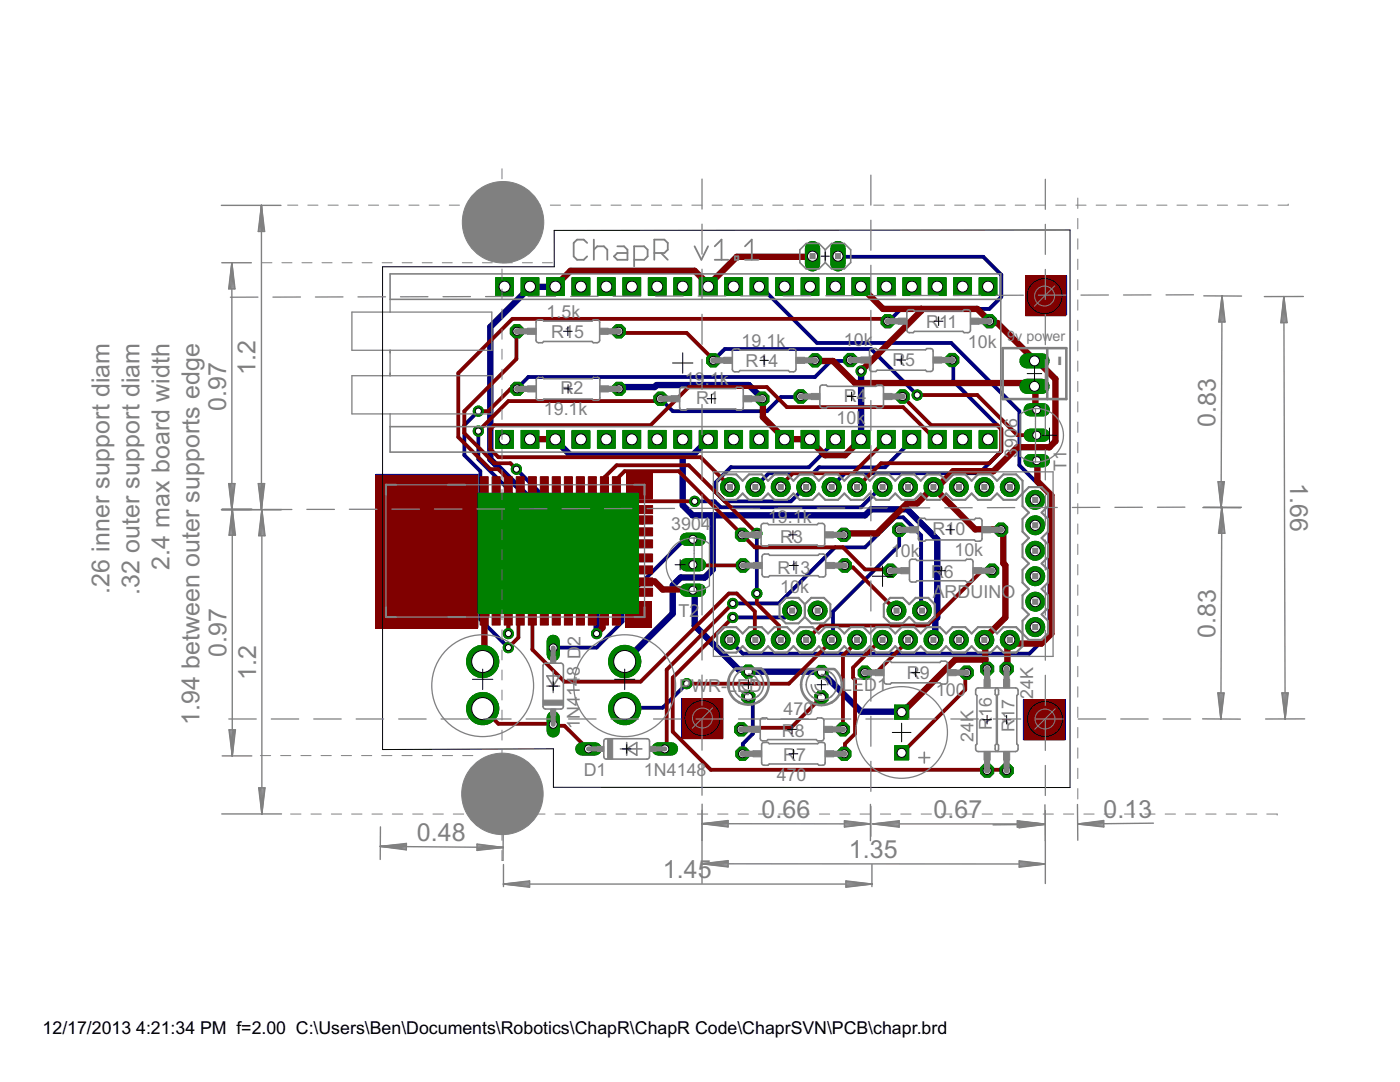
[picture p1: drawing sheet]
<svg xmlns="http://www.w3.org/2000/svg" width="279mm" height="216mm" viewBox="0 0 279 216" stroke-linecap="round" stroke-linejoin="round" font-family="sans-serif">
<defs><g id="words">
<text font-size="6.9" fill="#808080" x="213.1" y="73" transform="rotate(-90 213.1 73)">-</text>
<g font-size="5.6" fill="#808080">
<text x="51" y="74.9" transform="rotate(-90 51 74.9)">1.2</text>
<text x="45.1" y="82" transform="rotate(-90 45.1 82)">0.97</text>
<text x="242.6" y="85.1" transform="rotate(-90 242.6 85.1)">0.83</text>
<text x="257.5" y="96.4" transform="rotate(90 257.5 96.4)">1.66</text>
<text x="33.8" y="113.7" transform="rotate(-90 33.8 113.7)">2.4 max board width</text>
<text x="21.8" y="118.4" transform="rotate(-90 21.8 118.4)">.26 inner support diam</text>
<text x="27.8" y="118.7" transform="rotate(-90 27.8 118.7)">.32 outer support diam</text>
<text x="45.2" y="131.2" transform="rotate(-90 45.2 131.2)">0.97</text>
<text x="242.6" y="127.3" transform="rotate(-90 242.6 127.3)">0.83</text>
<text x="51.1" y="135.6" transform="rotate(-90 51.1 135.6)">1.2</text>
<text x="39.8" y="144.7" transform="rotate(-90 39.8 144.7)">1.94 between outer supports edge</text>
<text x="83.2" y="167.8">0.48</text>
<text x="152" y="163.2">0.66</text>
<text x="186.3" y="163.3">0.67</text>
<text x="220.3" y="163.2" transform="rotate(-1 220.3 163.2)">0.13</text>
<text x="169.4" y="171.2">1.35</text>
<text x="132.3" y="175.3">1.45</text>
</g>
<g font-size="4" fill="#808080">
<text x="109.1" y="63.4">1.5k</text>
<text x="184.8" y="65.4">R11</text>
<text x="110" y="67.5">R15</text>
<text x="148" y="69.2">19.1k</text>
<text x="168.4" y="69.1">10k</text>
<text x="193.2" y="69.4">10k</text>
<text x="136.7" y="76.8">19</text>
<text x="140.7" y="76.8">.1k</text>
<text x="148.8" y="73.3">R14</text>
<text x="178.1" y="73.1">R5</text>
<text x="108.5" y="82.8">19.1k</text>
<text x="111.8" y="78.6">R2</text>
<text x="138.9" y="80.7">R1</text>
<text x="168.4" y="80.1">R4</text>
<text x="167" y="84.7">10k</text>
<text x="203" y="91.4" transform="rotate(-90 203 91.4)">3906</text>
<text x="212.9" y="94" transform="rotate(-90 212.9 94)">T1</text>
<text x="134" y="105.7">3904</text>
<text x="153.3" y="104.3">19.1k</text>
<text x="186.1" y="106.7">R10</text>
<text x="155.7" y="108.3">R3</text>
<text x="177.8" y="111.2">10k</text>
<text x="190.5" y="111">10k</text>
<text x="155.2" y="114.5">R13</text>
<text x="155.7" y="118.3">10k</text>
<text x="185.8" y="115.4">R6</text>
<text x="186.1" y="119.3">ARDUINO</text>
<text x="135.4" y="123">T2</text>
<text x="115.9" y="128.9" transform="rotate(-90 115.9 128.9)">2</text>
<text x="115.7" y="134.9" transform="rotate(-90 115.7 134.9)">8 D</text>
<text x="168.1" y="137.9">LED1</text>
<text x="181" y="135.4">R9</text>
<text x="135.6" y="138.1">PW</text>
<text x="141.3" y="138.1">R-LED</text>
<text x="156.4" y="142.7">470</text>
<text x="186.8" y="138.9">100</text>
<text x="206.2" y="139.5" transform="rotate(-90 206.2 139.5)">24K</text>
<text x="115.7" y="145.5" transform="rotate(-90 115.7 145.5)">1N414</text>
<text x="156" y="147.1">R8</text>
<text x="194.3" y="148.1" transform="rotate(-90 194.3 148.1)">24K</text>
<text x="198" y="145.7" transform="rotate(-90 198 145.7)">R16</text>
<text x="202.5" y="146.1" transform="rotate(-90 202.5 146.1)">R17</text>
<text x="116.5" y="154.9">D1</text>
<text x="128.5" y="154.8">1N4148</text>
<text x="155" y="155.8">470</text>
<text x="156.3" y="151.9">R7</text>
</g>
<g font-size="4">
<text x="8.5" y="206.4">12/17/2013</text>
<text x="27.2" y="206.4">4:21:34 PM f=2.00 C:\Users\Ben\Documents\Robotics\ChapR\ChapR Code\ChaprSVN\PCB\chapr.brd</text>
</g>
<text font-size="3.2" fill="#808080" x="201" y="68.1">9v power</text>
</g></defs>
<g fill="#000080" stroke="#000080" stroke-width=".2">
<path d="M125.1 94.5h5.1v5h-5.1z"/>
<path d="M124.9 120.1h5.1v5h-5.1z"/>
<path d="M75 94.7h20.4v30.4h-20.4z"/>
<path d="M204.2 139.6h8.4v8h-8.4z"/>
<path d="M204.7 55h8.2v7.8h-8.2z"/>
<path d="M136 139.4h8.3v7.8h-8.3z"/>
</g>
<path d="M110.8 57.2h-5l-7.9 8v26.4l21.2 21.2v13.6M123.5 77.6l.3-.4h6.8l.4-.4h18.4l2.7 2.8M171.9 74l-.1 13.7M110.8 87.7l3.1 3.1h24.3l3.1-3.1M136.2 90.8v10l2 2h34.4l1.2-1.2h7.2l6 6v15.6l-.4 .4v4l-.3 .1M138.3 117.8l.3 .2v6.8l8.8 8.8h1.7l.3 .4h14.5l8 8 8 .1M142.2 102.8v10.8l-1.5 1.6h-4.9l-1.5 1.6v5.6l-9.6 9.6" fill="none" stroke="#000080" stroke-width="1.3"/>
<g fill="none" stroke="#000080" stroke-width=".76">
<path d="M151.5 57.2h.3l11.2 11.2h26.8l13.6 13.6v10.8l4 4h.4l1.6 1.6v28l-4 4h-57.1l-2.5-2.4-.1-.3M167.2 51.1l.2 .1h28.8l3.6 3.6v4.4l-2.4 2.4h-17.6l-2.4 2.4-.2 .1M142.3 71.9l2.4-2.3h29.1l9.2 9.2M159.8 79.1l-3.9 .1-2.8 2.8h-18.8l-2.5-2.4M169.7 71.8l-.3 .2h-3.6l-3.2 3.2h-57.1l-2.3 2.4M190 71.8l.2 .2v4l9.6 9.6v4.4l-4.4 4.4h-26.8l-2.6 2.8M95.5 86v5.6l6 6v28.8M95.5 82l-2.8 2.8v6l3.2 3.2v29.6l5.6 5.6M103.1 93.6l23.8 23.8M166.7 87.7l-.1 .3-5.2 5.2h-15.6l-3.2 3.2v1.6l2.1 2h13.1l2.9-2.8h.2M176.1 97.2h-.3l-3.9 4h-28.1l-1.2-1.2h-4M182 87.7l-.2 .3-5.2 5.2h-13.2l-1.2 1.2h-8.8l-2.7 2.8"/>
<path d="M126.9 117.4l-2.7 2.6v4l-5.1 5.2-8.7 .1M138.3 107.6h-1.6l-9.8 9.8M151 106.4v12M179.5 105.7v3.1l-13.3 13.2v5.6l-.2 .1M137.1 136.4l-4.9 4.8h-7.1l-.4 .2M146.2 120.4h9.2l11.2-11.2h6l6-6h1.6l3.6 3.6v14.8l.2 .2M149.4 139.1l.8 .9v6.4l-1.9 2-.1 2M158.1 121.8l-1.4 1.4h-10.5"/>
</g>
<circle cx="152.1" cy="79.6" r="1.42" fill="#008000" stroke="#008000" stroke-width=".2"/>
<circle cx="152.1" cy="79.6" r=".8" fill="#fff" stroke="#000" stroke-width=".2"/>
<circle cx="131.8" cy="79.6" r="1.42" fill="#008000" stroke="#008000" stroke-width=".2"/>
<circle cx="131.8" cy="79.6" r=".8" fill="#fff" stroke="#000" stroke-width=".2"/>
<circle cx="123.5" cy="77.6" r="1.42" fill="#008000" stroke="#008000" stroke-width=".2"/>
<circle cx="123.5" cy="77.6" r=".8" fill="#fff" stroke="#000" stroke-width=".2"/>
<circle cx="103.2" cy="77.6" r="1.42" fill="#008000" stroke="#008000" stroke-width=".2"/>
<circle cx="103.2" cy="77.6" r=".8" fill="#fff" stroke="#000" stroke-width=".2"/>
<circle cx="168.4" cy="106.7" r="1.42" fill="#008000" stroke="#008000" stroke-width=".2"/>
<circle cx="168.4" cy="106.7" r=".8" fill="#fff" stroke="#000" stroke-width=".2"/>
<circle cx="148.1" cy="106.7" r="1.42" fill="#008000" stroke="#008000" stroke-width=".2"/>
<circle cx="148.1" cy="106.7" r=".8" fill="#fff" stroke="#000" stroke-width=".2"/>
<circle cx="159.8" cy="79.1" r="1.42" fill="#008000" stroke="#008000" stroke-width=".2"/>
<circle cx="159.8" cy="79.1" r=".8" fill="#fff" stroke="#000" stroke-width=".2"/>
<circle cx="180.1" cy="79.1" r="1.42" fill="#008000" stroke="#008000" stroke-width=".2"/>
<circle cx="180.1" cy="79.1" r=".8" fill="#fff" stroke="#000" stroke-width=".2"/>
<circle cx="169.7" cy="71.8" r="1.42" fill="#008000" stroke="#008000" stroke-width=".2"/>
<circle cx="169.7" cy="71.8" r=".8" fill="#fff" stroke="#000" stroke-width=".2"/>
<circle cx="190" cy="71.8" r="1.42" fill="#008000" stroke="#008000" stroke-width=".2"/>
<circle cx="190" cy="71.8" r=".8" fill="#fff" stroke="#000" stroke-width=".2"/>
<circle cx="177.7" cy="113.9" r="1.42" fill="#008000" stroke="#008000" stroke-width=".2"/>
<circle cx="177.7" cy="113.9" r=".8" fill="#fff" stroke="#000" stroke-width=".2"/>
<circle cx="198" cy="113.9" r="1.42" fill="#008000" stroke="#008000" stroke-width=".2"/>
<circle cx="198" cy="113.9" r=".8" fill="#fff" stroke="#000" stroke-width=".2"/>
<path d="M178.5 148.8h2.9v2.8h-2.9z" fill="#008000" stroke="#008000" stroke-width=".2"/>
<circle cx="179.9" cy="150.2" r=".91" fill="#fff" stroke="#000" stroke-width=".2"/>
<path d="M178.5 140.7h2.9v2.8h-2.9z" fill="#008000" stroke="#008000" stroke-width=".2"/>
<circle cx="179.9" cy="142.1" r=".91" fill="#fff" stroke="#000" stroke-width=".2"/>
<circle cx="163.9" cy="139.2" r="1.42" fill="#008000" stroke="#008000" stroke-width=".2"/>
<circle cx="163.9" cy="139.2" r=".8" fill="#fff" stroke="#000" stroke-width=".2"/>
<circle cx="163.9" cy="134.1" r="1.42" fill="#008000" stroke="#008000" stroke-width=".2"/>
<circle cx="163.9" cy="134.1" r=".8" fill="#fff" stroke="#000" stroke-width=".2"/>
<circle cx="149.4" cy="139.1" r="1.42" fill="#008000" stroke="#008000" stroke-width=".2"/>
<circle cx="149.4" cy="139.1" r=".8" fill="#fff" stroke="#000" stroke-width=".2"/>
<circle cx="149.4" cy="134" r="1.42" fill="#008000" stroke="#008000" stroke-width=".2"/>
<circle cx="149.4" cy="134" r=".8" fill="#fff" stroke="#000" stroke-width=".2"/>
<circle cx="148.2" cy="150.4" r="1.42" fill="#008000" stroke="#008000" stroke-width=".2"/>
<circle cx="148.2" cy="150.4" r=".8" fill="#fff" stroke="#000" stroke-width=".2"/>
<circle cx="168.5" cy="150.4" r="1.42" fill="#008000" stroke="#008000" stroke-width=".2"/>
<circle cx="168.5" cy="150.4" r=".8" fill="#fff" stroke="#000" stroke-width=".2"/>
<circle cx="147.9" cy="145.5" r="1.42" fill="#008000" stroke="#008000" stroke-width=".2"/>
<circle cx="147.9" cy="145.5" r=".8" fill="#fff" stroke="#000" stroke-width=".2"/>
<circle cx="168.2" cy="145.5" r="1.42" fill="#008000" stroke="#008000" stroke-width=".2"/>
<circle cx="168.2" cy="145.5" r=".8" fill="#fff" stroke="#000" stroke-width=".2"/>
<circle cx="145.7" cy="97.2" r="1.88" fill="#008000" stroke="#008000" stroke-width=".2"/>
<circle cx="145.7" cy="97.2" r="1.02" fill="#fff" stroke="#000" stroke-width=".2"/>
<circle cx="150.7" cy="97.2" r="1.88" fill="#008000" stroke="#008000" stroke-width=".2"/>
<circle cx="150.7" cy="97.2" r="1.02" fill="#fff" stroke="#000" stroke-width=".2"/>
<circle cx="155.8" cy="97.2" r="1.88" fill="#008000" stroke="#008000" stroke-width=".2"/>
<circle cx="155.8" cy="97.2" r="1.02" fill="#fff" stroke="#000" stroke-width=".2"/>
<circle cx="160.9" cy="97.2" r="1.88" fill="#008000" stroke="#008000" stroke-width=".2"/>
<circle cx="160.9" cy="97.2" r="1.02" fill="#fff" stroke="#000" stroke-width=".2"/>
<circle cx="166" cy="97.2" r="1.88" fill="#008000" stroke="#008000" stroke-width=".2"/>
<circle cx="166" cy="97.2" r="1.02" fill="#fff" stroke="#000" stroke-width=".2"/>
<circle cx="171" cy="97.2" r="1.88" fill="#008000" stroke="#008000" stroke-width=".2"/>
<circle cx="171" cy="97.2" r="1.02" fill="#fff" stroke="#000" stroke-width=".2"/>
<circle cx="176.1" cy="97.2" r="1.88" fill="#008000" stroke="#008000" stroke-width=".2"/>
<circle cx="176.1" cy="97.2" r="1.02" fill="#fff" stroke="#000" stroke-width=".2"/>
<circle cx="181.2" cy="97.2" r="1.88" fill="#008000" stroke="#008000" stroke-width=".2"/>
<circle cx="181.2" cy="97.2" r="1.02" fill="#fff" stroke="#000" stroke-width=".2"/>
<circle cx="186.3" cy="97.2" r="1.88" fill="#008000" stroke="#008000" stroke-width=".2"/>
<circle cx="186.3" cy="97.2" r="1.02" fill="#fff" stroke="#000" stroke-width=".2"/>
<circle cx="191.4" cy="97.2" r="1.88" fill="#008000" stroke="#008000" stroke-width=".2"/>
<circle cx="191.4" cy="97.2" r="1.02" fill="#fff" stroke="#000" stroke-width=".2"/>
<circle cx="196.4" cy="97.2" r="1.88" fill="#008000" stroke="#008000" stroke-width=".2"/>
<circle cx="196.4" cy="97.2" r="1.02" fill="#fff" stroke="#000" stroke-width=".2"/>
<circle cx="201.5" cy="97.2" r="1.88" fill="#008000" stroke="#008000" stroke-width=".2"/>
<circle cx="201.5" cy="97.2" r="1.02" fill="#fff" stroke="#000" stroke-width=".2"/>
<circle cx="145.7" cy="127.7" r="1.88" fill="#008000" stroke="#008000" stroke-width=".2"/>
<circle cx="145.7" cy="127.7" r="1.02" fill="#fff" stroke="#000" stroke-width=".2"/>
<circle cx="150.7" cy="127.7" r="1.88" fill="#008000" stroke="#008000" stroke-width=".2"/>
<circle cx="150.7" cy="127.7" r="1.02" fill="#fff" stroke="#000" stroke-width=".2"/>
<circle cx="155.8" cy="127.7" r="1.88" fill="#008000" stroke="#008000" stroke-width=".2"/>
<circle cx="155.8" cy="127.7" r="1.02" fill="#fff" stroke="#000" stroke-width=".2"/>
<circle cx="160.9" cy="127.7" r="1.88" fill="#008000" stroke="#008000" stroke-width=".2"/>
<circle cx="160.9" cy="127.7" r="1.02" fill="#fff" stroke="#000" stroke-width=".2"/>
<circle cx="166" cy="127.7" r="1.88" fill="#008000" stroke="#008000" stroke-width=".2"/>
<circle cx="166" cy="127.7" r="1.02" fill="#fff" stroke="#000" stroke-width=".2"/>
<circle cx="171" cy="127.7" r="1.88" fill="#008000" stroke="#008000" stroke-width=".2"/>
<circle cx="171" cy="127.7" r="1.02" fill="#fff" stroke="#000" stroke-width=".2"/>
<circle cx="176.1" cy="127.7" r="1.88" fill="#008000" stroke="#008000" stroke-width=".2"/>
<circle cx="176.1" cy="127.7" r="1.02" fill="#fff" stroke="#000" stroke-width=".2"/>
<circle cx="181.2" cy="127.7" r="1.88" fill="#008000" stroke="#008000" stroke-width=".2"/>
<circle cx="181.2" cy="127.7" r="1.02" fill="#fff" stroke="#000" stroke-width=".2"/>
<circle cx="186.3" cy="127.7" r="1.88" fill="#008000" stroke="#008000" stroke-width=".2"/>
<circle cx="186.3" cy="127.7" r="1.02" fill="#fff" stroke="#000" stroke-width=".2"/>
<circle cx="191.4" cy="127.7" r="1.88" fill="#008000" stroke="#008000" stroke-width=".2"/>
<circle cx="191.4" cy="127.7" r="1.02" fill="#fff" stroke="#000" stroke-width=".2"/>
<circle cx="196.4" cy="127.7" r="1.88" fill="#008000" stroke="#008000" stroke-width=".2"/>
<circle cx="196.4" cy="127.7" r="1.02" fill="#fff" stroke="#000" stroke-width=".2"/>
<circle cx="201.5" cy="127.7" r="1.88" fill="#008000" stroke="#008000" stroke-width=".2"/>
<circle cx="201.5" cy="127.7" r="1.02" fill="#fff" stroke="#000" stroke-width=".2"/>
<circle cx="178.9" cy="121.8" r="1.88" fill="#008000" stroke="#008000" stroke-width=".2"/>
<circle cx="178.9" cy="121.8" r="1.02" fill="#fff" stroke="#000" stroke-width=".2"/>
<circle cx="184" cy="121.8" r="1.88" fill="#008000" stroke="#008000" stroke-width=".2"/>
<circle cx="184" cy="121.8" r="1.02" fill="#fff" stroke="#000" stroke-width=".2"/>
<circle cx="163.2" cy="121.8" r="1.88" fill="#008000" stroke="#008000" stroke-width=".2"/>
<circle cx="163.2" cy="121.8" r="1.02" fill="#fff" stroke="#000" stroke-width=".2"/>
<circle cx="158.1" cy="121.8" r="1.88" fill="#008000" stroke="#008000" stroke-width=".2"/>
<circle cx="158.1" cy="121.8" r="1.02" fill="#fff" stroke="#000" stroke-width=".2"/>
<circle cx="206.6" cy="99.7" r="1.88" fill="#008000" stroke="#008000" stroke-width=".2"/>
<circle cx="206.6" cy="99.7" r="1.02" fill="#fff" stroke="#000" stroke-width=".2"/>
<circle cx="206.6" cy="104.8" r="1.88" fill="#008000" stroke="#008000" stroke-width=".2"/>
<circle cx="206.6" cy="104.8" r="1.02" fill="#fff" stroke="#000" stroke-width=".2"/>
<circle cx="206.6" cy="109.9" r="1.88" fill="#008000" stroke="#008000" stroke-width=".2"/>
<circle cx="206.6" cy="109.9" r="1.02" fill="#fff" stroke="#000" stroke-width=".2"/>
<circle cx="206.6" cy="115" r="1.88" fill="#008000" stroke="#008000" stroke-width=".2"/>
<circle cx="206.6" cy="115" r="1.02" fill="#fff" stroke="#000" stroke-width=".2"/>
<circle cx="206.6" cy="120.1" r="1.88" fill="#008000" stroke="#008000" stroke-width=".2"/>
<circle cx="206.6" cy="120.1" r="1.02" fill="#fff" stroke="#000" stroke-width=".2"/>
<circle cx="206.6" cy="125.1" r="1.88" fill="#008000" stroke="#008000" stroke-width=".2"/>
<circle cx="206.6" cy="125.1" r="1.02" fill="#fff" stroke="#000" stroke-width=".2"/>
<circle cx="192.9" cy="134.2" r="1.42" fill="#008000" stroke="#008000" stroke-width=".2"/>
<circle cx="192.9" cy="134.2" r=".8" fill="#fff" stroke="#000" stroke-width=".2"/>
<circle cx="172.6" cy="134.2" r="1.42" fill="#008000" stroke="#008000" stroke-width=".2"/>
<circle cx="172.6" cy="134.2" r=".8" fill="#fff" stroke="#000" stroke-width=".2"/>
<path d="M205 72h3" fill="none" stroke="#008000" stroke-width="3"/>
<circle cx="206.5" cy="72" r=".99" fill="#fff" stroke="#000" stroke-width=".2"/>
<path d="M205 77.1h3" fill="none" stroke="#008000" stroke-width="3"/>
<circle cx="206.5" cy="77.1" r=".99" fill="#fff" stroke="#000" stroke-width=".2"/>
<circle cx="124.7" cy="141.4" r="3.2" fill="#008000" stroke="#008000" stroke-width=".2"/>
<circle cx="124.7" cy="141.4" r="2.2" fill="#fff" stroke="#000" stroke-width=".2"/>
<circle cx="124.7" cy="132" r="3.2" fill="#008000" stroke="#008000" stroke-width=".2"/>
<circle cx="124.7" cy="132" r="2.2" fill="#fff" stroke="#000" stroke-width=".2"/>
<circle cx="199.8" cy="105.7" r="1.42" fill="#008000" stroke="#008000" stroke-width=".2"/>
<circle cx="199.8" cy="105.7" r=".8" fill="#fff" stroke="#000" stroke-width=".2"/>
<circle cx="179.5" cy="105.7" r="1.42" fill="#008000" stroke="#008000" stroke-width=".2"/>
<circle cx="179.5" cy="105.7" r=".8" fill="#fff" stroke="#000" stroke-width=".2"/>
<path d="M167.2 49.6v3" fill="none" stroke="#008000" stroke-width="3"/>
<circle cx="167.2" cy="51.1" r="1.02" fill="#fff" stroke="#000" stroke-width=".2"/>
<path d="M162.2 49.6v3" fill="none" stroke="#008000" stroke-width="3"/>
<circle cx="162.2" cy="51.1" r="1.02" fill="#fff" stroke="#000" stroke-width=".2"/>
<circle cx="197.5" cy="64.1" r="1.42" fill="#008000" stroke="#008000" stroke-width=".2"/>
<circle cx="197.5" cy="64.1" r=".8" fill="#fff" stroke="#000" stroke-width=".2"/>
<circle cx="177.2" cy="64.1" r="1.42" fill="#008000" stroke="#008000" stroke-width=".2"/>
<circle cx="177.2" cy="64.1" r=".8" fill="#fff" stroke="#000" stroke-width=".2"/>
<circle cx="148.3" cy="112.8" r="1.42" fill="#008000" stroke="#008000" stroke-width=".2"/>
<circle cx="148.3" cy="112.8" r=".8" fill="#fff" stroke="#000" stroke-width=".2"/>
<circle cx="168.6" cy="112.8" r="1.42" fill="#008000" stroke="#008000" stroke-width=".2"/>
<circle cx="168.6" cy="112.8" r=".8" fill="#fff" stroke="#000" stroke-width=".2"/>
<circle cx="142.3" cy="71.9" r="1.42" fill="#008000" stroke="#008000" stroke-width=".2"/>
<circle cx="142.3" cy="71.9" r=".8" fill="#fff" stroke="#000" stroke-width=".2"/>
<circle cx="162.7" cy="71.9" r="1.42" fill="#008000" stroke="#008000" stroke-width=".2"/>
<circle cx="162.7" cy="71.9" r=".8" fill="#fff" stroke="#000" stroke-width=".2"/>
<circle cx="123.5" cy="66.1" r="1.42" fill="#008000" stroke="#008000" stroke-width=".2"/>
<circle cx="123.5" cy="66.1" r=".8" fill="#fff" stroke="#000" stroke-width=".2"/>
<circle cx="103.2" cy="66.1" r="1.42" fill="#008000" stroke="#008000" stroke-width=".2"/>
<circle cx="103.2" cy="66.1" r=".8" fill="#fff" stroke="#000" stroke-width=".2"/>
<path d="M116.1 149.4h2.7" fill="none" stroke="#008000" stroke-width="2.6"/>
<circle cx="117.5" cy="149.4" r=".8" fill="#fff" stroke="#000" stroke-width=".2"/>
<path d="M131.4 149.4h2.6" fill="none" stroke="#008000" stroke-width="2.6"/>
<circle cx="132.7" cy="149.4" r=".8" fill="#fff" stroke="#000" stroke-width=".2"/>
<path d="M110.4 143.2v2.6" fill="none" stroke="#008000" stroke-width="2.6"/>
<circle cx="110.4" cy="144.5" r=".8" fill="#fff" stroke="#000" stroke-width=".2"/>
<path d="M110.4 128v2.6" fill="none" stroke="#008000" stroke-width="2.6"/>
<circle cx="110.4" cy="129.3" r=".8" fill="#fff" stroke="#000" stroke-width=".2"/>
<circle cx="96.3" cy="141.4" r="3.2" fill="#008000" stroke="#008000" stroke-width=".2"/>
<circle cx="96.3" cy="141.4" r="2.2" fill="#fff" stroke="#000" stroke-width=".2"/>
<circle cx="96.3" cy="132" r="3.2" fill="#008000" stroke="#008000" stroke-width=".2"/>
<circle cx="96.3" cy="132" r="2.2" fill="#fff" stroke="#000" stroke-width=".2"/>
<path d="M98.9 85.9h3.6v3.6h-3.6z" fill="#008000" stroke="#008000" stroke-width=".2"/>
<circle cx="100.7" cy="87.7" r="1.1" fill="#fff" stroke="#000" stroke-width=".2"/>
<path d="M104 85.9h3.5v3.6h-3.5z" fill="#008000" stroke="#008000" stroke-width=".2"/>
<circle cx="105.8" cy="87.7" r="1.1" fill="#fff" stroke="#000" stroke-width=".2"/>
<path d="M119.2 85.9h3.6v3.6h-3.6z" fill="#008000" stroke="#008000" stroke-width=".2"/>
<circle cx="121" cy="87.7" r="1.1" fill="#fff" stroke="#000" stroke-width=".2"/>
<path d="M124.3 85.9h3.6v3.6h-3.6z" fill="#008000" stroke="#008000" stroke-width=".2"/>
<circle cx="126.1" cy="87.7" r="1.1" fill="#fff" stroke="#000" stroke-width=".2"/>
<path d="M109.1 85.9h3.5v3.6h-3.5z" fill="#008000" stroke="#008000" stroke-width=".2"/>
<circle cx="110.8" cy="87.7" r="1.1" fill="#fff" stroke="#000" stroke-width=".2"/>
<path d="M114.2 85.9h3.5v3.6h-3.5z" fill="#008000" stroke="#008000" stroke-width=".2"/>
<circle cx="115.9" cy="87.7" r="1.1" fill="#fff" stroke="#000" stroke-width=".2"/>
<path d="M129.4 85.9h3.5v3.6h-3.5z" fill="#008000" stroke="#008000" stroke-width=".2"/>
<circle cx="131.2" cy="87.7" r="1.1" fill="#fff" stroke="#000" stroke-width=".2"/>
<path d="M134.5 85.9h3.5v3.6h-3.5z" fill="#008000" stroke="#008000" stroke-width=".2"/>
<circle cx="136.2" cy="87.7" r="1.1" fill="#fff" stroke="#000" stroke-width=".2"/>
<path d="M139.6 85.9h3.5v3.6h-3.5z" fill="#008000" stroke="#008000" stroke-width=".2"/>
<circle cx="141.3" cy="87.7" r="1.1" fill="#fff" stroke="#000" stroke-width=".2"/>
<path d="M144.6 85.9h3.6v3.6h-3.6z" fill="#008000" stroke="#008000" stroke-width=".2"/>
<circle cx="146.4" cy="87.7" r="1.1" fill="#fff" stroke="#000" stroke-width=".2"/>
<path d="M149.7 85.9h3.6v3.6h-3.6z" fill="#008000" stroke="#008000" stroke-width=".2"/>
<circle cx="151.5" cy="87.7" r="1.1" fill="#fff" stroke="#000" stroke-width=".2"/>
<path d="M154.8 85.9h3.5v3.6h-3.5z" fill="#008000" stroke="#008000" stroke-width=".2"/>
<circle cx="156.6" cy="87.7" r="1.1" fill="#fff" stroke="#000" stroke-width=".2"/>
<path d="M159.9 85.9h3.5v3.6h-3.5z" fill="#008000" stroke="#008000" stroke-width=".2"/>
<circle cx="161.6" cy="87.7" r="1.1" fill="#fff" stroke="#000" stroke-width=".2"/>
<path d="M165 85.9h3.5v3.6h-3.5z" fill="#008000" stroke="#008000" stroke-width=".2"/>
<circle cx="166.7" cy="87.7" r="1.1" fill="#fff" stroke="#000" stroke-width=".2"/>
<path d="M170 85.9h3.6v3.6h-3.6z" fill="#008000" stroke="#008000" stroke-width=".2"/>
<circle cx="171.8" cy="87.7" r="1.1" fill="#fff" stroke="#000" stroke-width=".2"/>
<path d="M175.1 85.9h3.6v3.6h-3.6z" fill="#008000" stroke="#008000" stroke-width=".2"/>
<circle cx="176.9" cy="87.7" r="1.1" fill="#fff" stroke="#000" stroke-width=".2"/>
<path d="M180.2 85.9h3.5v3.6h-3.5z" fill="#008000" stroke="#008000" stroke-width=".2"/>
<circle cx="182" cy="87.7" r="1.1" fill="#fff" stroke="#000" stroke-width=".2"/>
<path d="M185.3 85.9h3.5v3.6h-3.5z" fill="#008000" stroke="#008000" stroke-width=".2"/>
<circle cx="187" cy="87.7" r="1.1" fill="#fff" stroke="#000" stroke-width=".2"/>
<path d="M190.3 85.9h3.6v3.6h-3.6z" fill="#008000" stroke="#008000" stroke-width=".2"/>
<circle cx="192.1" cy="87.7" r="1.1" fill="#fff" stroke="#000" stroke-width=".2"/>
<path d="M195.4 85.9h3.6v3.6h-3.6z" fill="#008000" stroke="#008000" stroke-width=".2"/>
<circle cx="197.2" cy="87.7" r="1.1" fill="#fff" stroke="#000" stroke-width=".2"/>
<path d="M195.4 55.4h3.6v3.6h-3.6z" fill="#008000" stroke="#008000" stroke-width=".2"/>
<circle cx="197.2" cy="57.2" r="1.1" fill="#fff" stroke="#000" stroke-width=".2"/>
<path d="M190.3 55.4h3.6v3.6h-3.6z" fill="#008000" stroke="#008000" stroke-width=".2"/>
<circle cx="192.1" cy="57.2" r="1.1" fill="#fff" stroke="#000" stroke-width=".2"/>
<path d="M185.3 55.4h3.5v3.6h-3.5z" fill="#008000" stroke="#008000" stroke-width=".2"/>
<circle cx="187" cy="57.2" r="1.1" fill="#fff" stroke="#000" stroke-width=".2"/>
<path d="M180.2 55.4h3.5v3.6h-3.5z" fill="#008000" stroke="#008000" stroke-width=".2"/>
<circle cx="182" cy="57.2" r="1.1" fill="#fff" stroke="#000" stroke-width=".2"/>
<path d="M175.1 55.4h3.6v3.6h-3.6z" fill="#008000" stroke="#008000" stroke-width=".2"/>
<circle cx="176.9" cy="57.2" r="1.1" fill="#fff" stroke="#000" stroke-width=".2"/>
<path d="M170 55.4h3.6v3.6h-3.6z" fill="#008000" stroke="#008000" stroke-width=".2"/>
<circle cx="171.8" cy="57.2" r="1.1" fill="#fff" stroke="#000" stroke-width=".2"/>
<path d="M165 55.4h3.5v3.6h-3.5z" fill="#008000" stroke="#008000" stroke-width=".2"/>
<circle cx="166.7" cy="57.2" r="1.1" fill="#fff" stroke="#000" stroke-width=".2"/>
<path d="M159.9 55.4h3.5v3.6h-3.5z" fill="#008000" stroke="#008000" stroke-width=".2"/>
<circle cx="161.6" cy="57.2" r="1.1" fill="#fff" stroke="#000" stroke-width=".2"/>
<path d="M154.8 55.4h3.5v3.6h-3.5z" fill="#008000" stroke="#008000" stroke-width=".2"/>
<circle cx="156.6" cy="57.2" r="1.1" fill="#fff" stroke="#000" stroke-width=".2"/>
<path d="M149.7 55.4h3.6v3.6h-3.6z" fill="#008000" stroke="#008000" stroke-width=".2"/>
<circle cx="151.5" cy="57.2" r="1.1" fill="#fff" stroke="#000" stroke-width=".2"/>
<path d="M144.6 55.4h3.6v3.6h-3.6z" fill="#008000" stroke="#008000" stroke-width=".2"/>
<circle cx="146.4" cy="57.2" r="1.1" fill="#fff" stroke="#000" stroke-width=".2"/>
<path d="M139.6 55.4h3.5v3.6h-3.5z" fill="#008000" stroke="#008000" stroke-width=".2"/>
<circle cx="141.3" cy="57.2" r="1.1" fill="#fff" stroke="#000" stroke-width=".2"/>
<path d="M134.5 55.4h3.5v3.6h-3.5z" fill="#008000" stroke="#008000" stroke-width=".2"/>
<circle cx="136.2" cy="57.2" r="1.1" fill="#fff" stroke="#000" stroke-width=".2"/>
<path d="M129.4 55.4h3.5v3.6h-3.5z" fill="#008000" stroke="#008000" stroke-width=".2"/>
<circle cx="131.2" cy="57.2" r="1.1" fill="#fff" stroke="#000" stroke-width=".2"/>
<path d="M124.3 55.4h3.6v3.6h-3.6z" fill="#008000" stroke="#008000" stroke-width=".2"/>
<circle cx="126.1" cy="57.2" r="1.1" fill="#fff" stroke="#000" stroke-width=".2"/>
<path d="M119.2 55.4h3.6v3.6h-3.6z" fill="#008000" stroke="#008000" stroke-width=".2"/>
<circle cx="121" cy="57.2" r="1.1" fill="#fff" stroke="#000" stroke-width=".2"/>
<path d="M114.2 55.4h3.5v3.6h-3.5z" fill="#008000" stroke="#008000" stroke-width=".2"/>
<circle cx="115.9" cy="57.2" r="1.1" fill="#fff" stroke="#000" stroke-width=".2"/>
<path d="M109.1 55.4h3.5v3.6h-3.5z" fill="#008000" stroke="#008000" stroke-width=".2"/>
<circle cx="110.8" cy="57.2" r="1.1" fill="#fff" stroke="#000" stroke-width=".2"/>
<path d="M104 55.4h3.5v3.6h-3.5z" fill="#008000" stroke="#008000" stroke-width=".2"/>
<circle cx="105.8" cy="57.2" r="1.1" fill="#fff" stroke="#000" stroke-width=".2"/>
<path d="M98.9 55.4h3.6v3.6h-3.6z" fill="#008000" stroke="#008000" stroke-width=".2"/>
<circle cx="100.7" cy="57.2" r="1.1" fill="#fff" stroke="#000" stroke-width=".2"/>
<path d="M205.6 91.9h2.6" fill="none" stroke="#008000" stroke-width="2.6"/>
<circle cx="206.9" cy="91.9" r=".8" fill="#fff" stroke="#000" stroke-width=".2"/>
<path d="M205.6 81.8h2.6" fill="none" stroke="#008000" stroke-width="2.6"/>
<circle cx="206.9" cy="81.8" r=".8" fill="#fff" stroke="#000" stroke-width=".2"/>
<path d="M205.6 86.8h2.6" fill="none" stroke="#008000" stroke-width="2.6"/>
<circle cx="206.9" cy="86.8" r=".8" fill="#fff" stroke="#000" stroke-width=".2"/>
<path d="M137 107.6h2.6" fill="none" stroke="#008000" stroke-width="2.6"/>
<circle cx="138.3" cy="107.6" r=".8" fill="#fff" stroke="#000" stroke-width=".2"/>
<path d="M137 117.8h2.6" fill="none" stroke="#008000" stroke-width="2.6"/>
<circle cx="138.3" cy="117.8" r=".8" fill="#fff" stroke="#000" stroke-width=".2"/>
<path d="M137 112.7h2.6" fill="none" stroke="#008000" stroke-width="2.6"/>
<circle cx="138.3" cy="112.7" r=".8" fill="#fff" stroke="#000" stroke-width=".2"/>
<circle cx="200.9" cy="133.5" r="1.42" fill="#008000" stroke="#008000" stroke-width=".2"/>
<circle cx="200.9" cy="133.5" r=".8" fill="#fff" stroke="#000" stroke-width=".2"/>
<circle cx="200.9" cy="153.8" r="1.42" fill="#008000" stroke="#008000" stroke-width=".2"/>
<circle cx="200.9" cy="153.8" r=".8" fill="#fff" stroke="#000" stroke-width=".2"/>
<circle cx="197" cy="153.8" r="1.42" fill="#008000" stroke="#008000" stroke-width=".2"/>
<circle cx="197" cy="153.8" r=".8" fill="#fff" stroke="#000" stroke-width=".2"/>
<circle cx="197" cy="133.5" r="1.42" fill="#008000" stroke="#008000" stroke-width=".2"/>
<circle cx="197" cy="133.5" r=".8" fill="#fff" stroke="#000" stroke-width=".2"/>
<circle cx="171.9" cy="74" r="1.02" fill="#008000" stroke="#008000" stroke-width=".2"/>
<circle cx="171.9" cy="74" r=".61" fill="#fff" stroke="#000" stroke-width=".2"/>
<circle cx="101.5" cy="126.4" r="1.02" fill="#008000" stroke="#008000" stroke-width=".2"/>
<circle cx="101.5" cy="126.4" r=".61" fill="#fff" stroke="#000" stroke-width=".2"/>
<circle cx="95.5" cy="86" r="1.02" fill="#008000" stroke="#008000" stroke-width=".2"/>
<circle cx="95.5" cy="86" r=".61" fill="#fff" stroke="#000" stroke-width=".2"/>
<circle cx="101.5" cy="129.2" r="1.02" fill="#008000" stroke="#008000" stroke-width=".2"/>
<circle cx="101.5" cy="129.2" r=".61" fill="#fff" stroke="#000" stroke-width=".2"/>
<circle cx="95.5" cy="82" r="1.02" fill="#008000" stroke="#008000" stroke-width=".2"/>
<circle cx="95.5" cy="82" r=".61" fill="#fff" stroke="#000" stroke-width=".2"/>
<circle cx="151" cy="106.4" r="1.02" fill="#008000" stroke="#008000" stroke-width=".2"/>
<circle cx="151" cy="106.4" r=".61" fill="#fff" stroke="#000" stroke-width=".2"/>
<circle cx="151" cy="118.4" r="1.02" fill="#008000" stroke="#008000" stroke-width=".2"/>
<circle cx="151" cy="118.4" r=".61" fill="#fff" stroke="#000" stroke-width=".2"/>
<circle cx="138.6" cy="100" r="1.02" fill="#008000" stroke="#008000" stroke-width=".2"/>
<circle cx="138.6" cy="100" r=".61" fill="#fff" stroke="#000" stroke-width=".2"/>
<circle cx="137.1" cy="136.4" r="1.02" fill="#008000" stroke="#008000" stroke-width=".2"/>
<circle cx="137.1" cy="136.4" r=".61" fill="#fff" stroke="#000" stroke-width=".2"/>
<circle cx="119.1" cy="126.4" r="1.02" fill="#008000" stroke="#008000" stroke-width=".2"/>
<circle cx="119.1" cy="126.4" r=".61" fill="#fff" stroke="#000" stroke-width=".2"/>
<circle cx="183" cy="78.8" r="1.02" fill="#008000" stroke="#008000" stroke-width=".2"/>
<circle cx="183" cy="78.8" r=".61" fill="#fff" stroke="#000" stroke-width=".2"/>
<circle cx="103.1" cy="93.6" r="1.02" fill="#008000" stroke="#008000" stroke-width=".2"/>
<circle cx="103.1" cy="93.6" r=".61" fill="#fff" stroke="#000" stroke-width=".2"/>
<circle cx="146.2" cy="120.4" r="1.02" fill="#008000" stroke="#008000" stroke-width=".2"/>
<circle cx="146.2" cy="120.4" r=".61" fill="#fff" stroke="#000" stroke-width=".2"/>
<circle cx="146.2" cy="123.2" r="1.02" fill="#008000" stroke="#008000" stroke-width=".2"/>
<circle cx="146.2" cy="123.2" r=".61" fill="#fff" stroke="#000" stroke-width=".2"/>
<g fill="#800000" stroke="#800000" stroke-width=".2">
<path d="M95.8 121.5h1.6v3.2h-1.6z"/>
<path d="M98.2 121.5h1.6v3.2h-1.6z"/>
<path d="M100.6 121.5h1.6v3.2h-1.6z"/>
<path d="M103 121.5h1.6v3.2h-1.6z"/>
<path d="M105.4 121.5h1.6v3.2h-1.6z"/>
<path d="M107.8 121.5h1.6v3.2h-1.6z"/>
<path d="M110.2 121.5h1.6v3.2h-1.6z"/>
<path d="M112.6 121.5h1.6v3.2h-1.6z"/>
<path d="M115 121.5h1.6v3.2h-1.6z"/>
<path d="M117.4 121.5h1.6v3.2h-1.6z"/>
<path d="M119.8 121.5h1.6v3.2h-1.6z"/>
<path d="M122.2 121.5h1.6v3.2h-1.6z"/>
<path d="M122.2 95.1h1.6v3.2h-1.6z"/>
<path d="M119.8 95.1h1.6v3.2h-1.6z"/>
<path d="M117.4 95.1h1.6v3.2h-1.6z"/>
<path d="M115 95.1h1.6v3.2h-1.6z"/>
<path d="M112.6 95.1h1.6v3.2h-1.6z"/>
<path d="M110.2 95.1h1.6v3.2h-1.6z"/>
<path d="M107.8 95.1h1.6v3.2h-1.6z"/>
<path d="M105.4 95.1h1.6v3.2h-1.6z"/>
<path d="M103 95.1h1.6v3.2h-1.6z"/>
<path d="M100.6 95.1h1.6v3.2h-1.6z"/>
<path d="M98.2 95.1h1.6v3.2h-1.6z"/>
<path d="M95.8 95.1h1.6v3.2h-1.6z"/>
<path d="M89.4 99.5h3.2v1.6h-3.2z"/>
<path d="M89.4 102.7h3.2v1.6h-3.2z"/>
<path d="M89.4 105.9h3.2v1.6h-3.2z"/>
<path d="M127 102.9h3.2v1.6h-3.2z"/>
<path d="M127 115.3h3.2v1.6h-3.2z"/>
<path d="M127 117.4h3.2v1.6h-3.2z"/>
<path d="M127 112.9h3.2v1.6h-3.2z"/>
<path d="M127 110.5h3.2v1.6h-3.2z"/>
<path d="M127 107.7h3.2v1.6h-3.2z"/>
<path d="M127 105.3h3.2v1.6h-3.2z"/>
<path d="M127 100.9h3.2v1.6h-3.2z"/>
</g>
<g fill="none" stroke="#800000" stroke-width="1.3">
<path d="M162.2 51.1l-.4 .1h-14.8l-5.5 5.6-.2 .4-.2-.8-2.5-2.4h-24.7l-3.1 3.2M171.8 57.2l4.4 4.4h18.8l2.8 2.8h1.2l7.2 7.2 .3 .4h.5l3.6 3.6v12.4l-1.2 1.2h-6.4l-4.8 4.8h-8l-3.2 3.2h-.7M152.1 79.6h.2v3.6l4.3 4.5h5l.2 .3 2.8 2.8h4l3.2-3.1M162.7 71.9l.3 .1h3.2l4.4 4.4h35.2l.7 .7 .1 .5v4l.3 .2M183.8 61.6v.4l-11.9 12M105.8 87.7h5M186.3 97.2l-3.3 3.2h-2l-6 6h-6.4l-.2 .3M186.3 97.2l8.3 8.4h4.8l.8 .4v6.4l.4 .4v10.4l-4 4-.2 .5 .2 .3v5.2l.4 .3M206.9 91.9l.1 .1v4l2.8 2.8v27.6l-2 2h-6l-.3-.7-.1 .3-.4 .4v4.8l-.1 .3M128.6 103.7l-.4 .3h-1.5l-.8 .8v11.2l.4 .4M138.3 117.8l-.1-.2h-6l-1.6-1.6-2 .1-1.9-.1-3.6 3.6-.1 3.5M120.6 123.1l-.4 .1v2l-1.1 1.2"/>
<path d="M123.1 120.4h-25.2l-.9 .8v1.6l-.4 .3 .1 8.5-.4 .4M196.6 131.6h-6l-10.4 10.4-.3 .1"/>
</g>
<g fill="none" stroke="#800000" stroke-width=".76">
<path d="M103.2 66.1l-.1 5.5-10.4 10.4v4.4l6 6h3.2l1.2 1.2M103.2 77.6h-1.3l-4.4 4.4h-2M123.5 66.1l.3 .3h13.3l5.1 5.2 .1 .3M131.8 79.6h-.4l-.4 .4h-29.5l-6 6M177.2 64.1l-.6-.5h-74.3l-10.8 10.8v12.8l6.4 6.4h1.6l1.5 1.6v1.2l.4 .3M180.1 79.1l5.7 5.7h13.2l.8 .8v4.4l-2.4 2.4h-21.6l-4.8 4.8M183 78.8h12l8 8h3.9M108.6 96.7v1.3l2.1 2h27.9M120.6 96.7v-1.5l2.5-2.4h14.4l13.5 13.6M123 96.7l.1-1.1 1.6-1.6h10.7l15.2 15.2h17.6l4.4 4.4h4.8l.3 .3M176.9 87.7l-6.7 6.7h-12l-2.3 2.4-.1 .4M187 87.7l-.4-.1-6.4-6.4h-23.2l-3.9-4h-15.6l-7.6 7.6h-31.2l-.8 .8v4l1.6 1.6h40.3l5.9 6"/>
<path d="M138.3 112.7l.3 .1h9.7M151 118.4v2l4.4 4.4v2.8l.4 .1M168.6 112.8v.4h1.6l8.7 8.6M198 113.9l-.2 .1h-2l-10.8 10.8h-21.1l-3 2.9M101.4 123.1l.1 3.3M103.8 123.1l-.3 .1v4l-2 2M106.2 123.1l.1 6.5 6.3 6.4h15.2l17.7-17.6h1.5l3.6 3.6v5.6l.1 .1M146.2 120.4l-13.1 13.2v15.6l-.4 .2M146.2 123.2l-11.9 12v10.8l7.6 7.6h54.7l.4 .2v-.2h3.6l.3 .2M163.9 139.2l-6.1 6h-9.5l-.4 .3M166 127.7l-.2 .3-8.4 8.4h-20.3M171 127.7v.3l-2.8 2.8v14.7"/>
<path d="M176.1 127.7l-.3-.1-5.6 5.6v2l.4 .4v10.8l-2 2v2h-.1M181.2 127.7l-.2 .3-6 6h-2.4v.2M192.9 134.2l-.3 .2v3.2l-12.7 12.6M96.3 141.4l3.2 3h10.8l.4 .4h1.9l4.5 4.4 .4 .2"/>
</g>
<circle cx="152.1" cy="79.6" r="1.42" fill="#008000" stroke="#008000" stroke-width=".2"/>
<circle cx="152.1" cy="79.6" r=".8" fill="#fff" stroke="#000" stroke-width=".2"/>
<circle cx="131.8" cy="79.6" r="1.42" fill="#008000" stroke="#008000" stroke-width=".2"/>
<circle cx="131.8" cy="79.6" r=".8" fill="#fff" stroke="#000" stroke-width=".2"/>
<circle cx="123.5" cy="77.6" r="1.42" fill="#008000" stroke="#008000" stroke-width=".2"/>
<circle cx="123.5" cy="77.6" r=".8" fill="#fff" stroke="#000" stroke-width=".2"/>
<circle cx="103.2" cy="77.6" r="1.42" fill="#008000" stroke="#008000" stroke-width=".2"/>
<circle cx="103.2" cy="77.6" r=".8" fill="#fff" stroke="#000" stroke-width=".2"/>
<circle cx="168.4" cy="106.7" r="1.42" fill="#008000" stroke="#008000" stroke-width=".2"/>
<circle cx="168.4" cy="106.7" r=".8" fill="#fff" stroke="#000" stroke-width=".2"/>
<circle cx="148.1" cy="106.7" r="1.42" fill="#008000" stroke="#008000" stroke-width=".2"/>
<circle cx="148.1" cy="106.7" r=".8" fill="#fff" stroke="#000" stroke-width=".2"/>
<circle cx="159.8" cy="79.1" r="1.42" fill="#008000" stroke="#008000" stroke-width=".2"/>
<circle cx="159.8" cy="79.1" r=".8" fill="#fff" stroke="#000" stroke-width=".2"/>
<circle cx="180.1" cy="79.1" r="1.42" fill="#008000" stroke="#008000" stroke-width=".2"/>
<circle cx="180.1" cy="79.1" r=".8" fill="#fff" stroke="#000" stroke-width=".2"/>
<circle cx="169.7" cy="71.8" r="1.42" fill="#008000" stroke="#008000" stroke-width=".2"/>
<circle cx="169.7" cy="71.8" r=".8" fill="#fff" stroke="#000" stroke-width=".2"/>
<circle cx="190" cy="71.8" r="1.42" fill="#008000" stroke="#008000" stroke-width=".2"/>
<circle cx="190" cy="71.8" r=".8" fill="#fff" stroke="#000" stroke-width=".2"/>
<circle cx="177.7" cy="113.9" r="1.42" fill="#008000" stroke="#008000" stroke-width=".2"/>
<circle cx="177.7" cy="113.9" r=".8" fill="#fff" stroke="#000" stroke-width=".2"/>
<circle cx="198" cy="113.9" r="1.42" fill="#008000" stroke="#008000" stroke-width=".2"/>
<circle cx="198" cy="113.9" r=".8" fill="#fff" stroke="#000" stroke-width=".2"/>
<path d="M178.5 148.8h2.9v2.8h-2.9z" fill="#008000" stroke="#008000" stroke-width=".2"/>
<circle cx="179.9" cy="150.2" r=".91" fill="#fff" stroke="#000" stroke-width=".2"/>
<path d="M178.5 140.7h2.9v2.8h-2.9z" fill="#008000" stroke="#008000" stroke-width=".2"/>
<circle cx="179.9" cy="142.1" r=".91" fill="#fff" stroke="#000" stroke-width=".2"/>
<circle cx="163.9" cy="139.2" r="1.42" fill="#008000" stroke="#008000" stroke-width=".2"/>
<circle cx="163.9" cy="139.2" r=".8" fill="#fff" stroke="#000" stroke-width=".2"/>
<circle cx="163.9" cy="134.1" r="1.42" fill="#008000" stroke="#008000" stroke-width=".2"/>
<circle cx="163.9" cy="134.1" r=".8" fill="#fff" stroke="#000" stroke-width=".2"/>
<circle cx="149.4" cy="139.1" r="1.42" fill="#008000" stroke="#008000" stroke-width=".2"/>
<circle cx="149.4" cy="139.1" r=".8" fill="#fff" stroke="#000" stroke-width=".2"/>
<circle cx="149.4" cy="134" r="1.42" fill="#008000" stroke="#008000" stroke-width=".2"/>
<circle cx="149.4" cy="134" r=".8" fill="#fff" stroke="#000" stroke-width=".2"/>
<circle cx="148.2" cy="150.4" r="1.42" fill="#008000" stroke="#008000" stroke-width=".2"/>
<circle cx="148.2" cy="150.4" r=".8" fill="#fff" stroke="#000" stroke-width=".2"/>
<circle cx="168.5" cy="150.4" r="1.42" fill="#008000" stroke="#008000" stroke-width=".2"/>
<circle cx="168.5" cy="150.4" r=".8" fill="#fff" stroke="#000" stroke-width=".2"/>
<circle cx="147.9" cy="145.5" r="1.42" fill="#008000" stroke="#008000" stroke-width=".2"/>
<circle cx="147.9" cy="145.5" r=".8" fill="#fff" stroke="#000" stroke-width=".2"/>
<circle cx="168.2" cy="145.5" r="1.42" fill="#008000" stroke="#008000" stroke-width=".2"/>
<circle cx="168.2" cy="145.5" r=".8" fill="#fff" stroke="#000" stroke-width=".2"/>
<circle cx="145.7" cy="97.2" r="1.88" fill="#008000" stroke="#008000" stroke-width=".2"/>
<circle cx="145.7" cy="97.2" r="1.02" fill="#fff" stroke="#000" stroke-width=".2"/>
<circle cx="150.7" cy="97.2" r="1.88" fill="#008000" stroke="#008000" stroke-width=".2"/>
<circle cx="150.7" cy="97.2" r="1.02" fill="#fff" stroke="#000" stroke-width=".2"/>
<circle cx="155.8" cy="97.2" r="1.88" fill="#008000" stroke="#008000" stroke-width=".2"/>
<circle cx="155.8" cy="97.2" r="1.02" fill="#fff" stroke="#000" stroke-width=".2"/>
<circle cx="160.9" cy="97.2" r="1.88" fill="#008000" stroke="#008000" stroke-width=".2"/>
<circle cx="160.9" cy="97.2" r="1.02" fill="#fff" stroke="#000" stroke-width=".2"/>
<circle cx="166" cy="97.2" r="1.88" fill="#008000" stroke="#008000" stroke-width=".2"/>
<circle cx="166" cy="97.2" r="1.02" fill="#fff" stroke="#000" stroke-width=".2"/>
<circle cx="171" cy="97.2" r="1.88" fill="#008000" stroke="#008000" stroke-width=".2"/>
<circle cx="171" cy="97.2" r="1.02" fill="#fff" stroke="#000" stroke-width=".2"/>
<circle cx="176.1" cy="97.2" r="1.88" fill="#008000" stroke="#008000" stroke-width=".2"/>
<circle cx="176.1" cy="97.2" r="1.02" fill="#fff" stroke="#000" stroke-width=".2"/>
<circle cx="181.2" cy="97.2" r="1.88" fill="#008000" stroke="#008000" stroke-width=".2"/>
<circle cx="181.2" cy="97.2" r="1.02" fill="#fff" stroke="#000" stroke-width=".2"/>
<circle cx="186.3" cy="97.2" r="1.88" fill="#008000" stroke="#008000" stroke-width=".2"/>
<circle cx="186.3" cy="97.2" r="1.02" fill="#fff" stroke="#000" stroke-width=".2"/>
<circle cx="191.4" cy="97.2" r="1.88" fill="#008000" stroke="#008000" stroke-width=".2"/>
<circle cx="191.4" cy="97.2" r="1.02" fill="#fff" stroke="#000" stroke-width=".2"/>
<circle cx="196.4" cy="97.2" r="1.88" fill="#008000" stroke="#008000" stroke-width=".2"/>
<circle cx="196.4" cy="97.2" r="1.02" fill="#fff" stroke="#000" stroke-width=".2"/>
<circle cx="201.5" cy="97.2" r="1.88" fill="#008000" stroke="#008000" stroke-width=".2"/>
<circle cx="201.5" cy="97.2" r="1.02" fill="#fff" stroke="#000" stroke-width=".2"/>
<circle cx="145.7" cy="127.7" r="1.88" fill="#008000" stroke="#008000" stroke-width=".2"/>
<circle cx="145.7" cy="127.7" r="1.02" fill="#fff" stroke="#000" stroke-width=".2"/>
<circle cx="150.7" cy="127.7" r="1.88" fill="#008000" stroke="#008000" stroke-width=".2"/>
<circle cx="150.7" cy="127.7" r="1.02" fill="#fff" stroke="#000" stroke-width=".2"/>
<circle cx="155.8" cy="127.7" r="1.88" fill="#008000" stroke="#008000" stroke-width=".2"/>
<circle cx="155.8" cy="127.7" r="1.02" fill="#fff" stroke="#000" stroke-width=".2"/>
<circle cx="160.9" cy="127.7" r="1.88" fill="#008000" stroke="#008000" stroke-width=".2"/>
<circle cx="160.9" cy="127.7" r="1.02" fill="#fff" stroke="#000" stroke-width=".2"/>
<circle cx="166" cy="127.7" r="1.88" fill="#008000" stroke="#008000" stroke-width=".2"/>
<circle cx="166" cy="127.7" r="1.02" fill="#fff" stroke="#000" stroke-width=".2"/>
<circle cx="171" cy="127.7" r="1.88" fill="#008000" stroke="#008000" stroke-width=".2"/>
<circle cx="171" cy="127.7" r="1.02" fill="#fff" stroke="#000" stroke-width=".2"/>
<circle cx="176.1" cy="127.7" r="1.88" fill="#008000" stroke="#008000" stroke-width=".2"/>
<circle cx="176.1" cy="127.7" r="1.02" fill="#fff" stroke="#000" stroke-width=".2"/>
<circle cx="181.2" cy="127.7" r="1.88" fill="#008000" stroke="#008000" stroke-width=".2"/>
<circle cx="181.2" cy="127.7" r="1.02" fill="#fff" stroke="#000" stroke-width=".2"/>
<circle cx="186.3" cy="127.7" r="1.88" fill="#008000" stroke="#008000" stroke-width=".2"/>
<circle cx="186.3" cy="127.7" r="1.02" fill="#fff" stroke="#000" stroke-width=".2"/>
<circle cx="191.4" cy="127.7" r="1.88" fill="#008000" stroke="#008000" stroke-width=".2"/>
<circle cx="191.4" cy="127.7" r="1.02" fill="#fff" stroke="#000" stroke-width=".2"/>
<circle cx="196.4" cy="127.7" r="1.88" fill="#008000" stroke="#008000" stroke-width=".2"/>
<circle cx="196.4" cy="127.7" r="1.02" fill="#fff" stroke="#000" stroke-width=".2"/>
<circle cx="201.5" cy="127.7" r="1.88" fill="#008000" stroke="#008000" stroke-width=".2"/>
<circle cx="201.5" cy="127.7" r="1.02" fill="#fff" stroke="#000" stroke-width=".2"/>
<circle cx="178.9" cy="121.8" r="1.88" fill="#008000" stroke="#008000" stroke-width=".2"/>
<circle cx="178.9" cy="121.8" r="1.02" fill="#fff" stroke="#000" stroke-width=".2"/>
<circle cx="184" cy="121.8" r="1.88" fill="#008000" stroke="#008000" stroke-width=".2"/>
<circle cx="184" cy="121.8" r="1.02" fill="#fff" stroke="#000" stroke-width=".2"/>
<circle cx="163.2" cy="121.8" r="1.88" fill="#008000" stroke="#008000" stroke-width=".2"/>
<circle cx="163.2" cy="121.8" r="1.02" fill="#fff" stroke="#000" stroke-width=".2"/>
<circle cx="158.1" cy="121.8" r="1.88" fill="#008000" stroke="#008000" stroke-width=".2"/>
<circle cx="158.1" cy="121.8" r="1.02" fill="#fff" stroke="#000" stroke-width=".2"/>
<circle cx="206.6" cy="99.7" r="1.88" fill="#008000" stroke="#008000" stroke-width=".2"/>
<circle cx="206.6" cy="99.7" r="1.02" fill="#fff" stroke="#000" stroke-width=".2"/>
<circle cx="206.6" cy="104.8" r="1.88" fill="#008000" stroke="#008000" stroke-width=".2"/>
<circle cx="206.6" cy="104.8" r="1.02" fill="#fff" stroke="#000" stroke-width=".2"/>
<circle cx="206.6" cy="109.9" r="1.88" fill="#008000" stroke="#008000" stroke-width=".2"/>
<circle cx="206.6" cy="109.9" r="1.02" fill="#fff" stroke="#000" stroke-width=".2"/>
<circle cx="206.6" cy="115" r="1.88" fill="#008000" stroke="#008000" stroke-width=".2"/>
<circle cx="206.6" cy="115" r="1.02" fill="#fff" stroke="#000" stroke-width=".2"/>
<circle cx="206.6" cy="120.1" r="1.88" fill="#008000" stroke="#008000" stroke-width=".2"/>
<circle cx="206.6" cy="120.1" r="1.02" fill="#fff" stroke="#000" stroke-width=".2"/>
<circle cx="206.6" cy="125.1" r="1.88" fill="#008000" stroke="#008000" stroke-width=".2"/>
<circle cx="206.6" cy="125.1" r="1.02" fill="#fff" stroke="#000" stroke-width=".2"/>
<circle cx="192.9" cy="134.2" r="1.42" fill="#008000" stroke="#008000" stroke-width=".2"/>
<circle cx="192.9" cy="134.2" r=".8" fill="#fff" stroke="#000" stroke-width=".2"/>
<circle cx="172.6" cy="134.2" r="1.42" fill="#008000" stroke="#008000" stroke-width=".2"/>
<circle cx="172.6" cy="134.2" r=".8" fill="#fff" stroke="#000" stroke-width=".2"/>
<path d="M205 72h3" fill="none" stroke="#008000" stroke-width="3"/>
<circle cx="206.5" cy="72" r=".99" fill="#fff" stroke="#000" stroke-width=".2"/>
<path d="M205 77.1h3" fill="none" stroke="#008000" stroke-width="3"/>
<circle cx="206.5" cy="77.1" r=".99" fill="#fff" stroke="#000" stroke-width=".2"/>
<circle cx="124.7" cy="141.4" r="3.2" fill="#008000" stroke="#008000" stroke-width=".2"/>
<circle cx="124.7" cy="141.4" r="2.2" fill="#fff" stroke="#000" stroke-width=".2"/>
<circle cx="124.7" cy="132" r="3.2" fill="#008000" stroke="#008000" stroke-width=".2"/>
<circle cx="124.7" cy="132" r="2.2" fill="#fff" stroke="#000" stroke-width=".2"/>
<circle cx="199.8" cy="105.7" r="1.42" fill="#008000" stroke="#008000" stroke-width=".2"/>
<circle cx="199.8" cy="105.7" r=".8" fill="#fff" stroke="#000" stroke-width=".2"/>
<circle cx="179.5" cy="105.7" r="1.42" fill="#008000" stroke="#008000" stroke-width=".2"/>
<circle cx="179.5" cy="105.7" r=".8" fill="#fff" stroke="#000" stroke-width=".2"/>
<path d="M167.2 49.6v3" fill="none" stroke="#008000" stroke-width="3"/>
<circle cx="167.2" cy="51.1" r="1.02" fill="#fff" stroke="#000" stroke-width=".2"/>
<path d="M162.2 49.6v3" fill="none" stroke="#008000" stroke-width="3"/>
<circle cx="162.2" cy="51.1" r="1.02" fill="#fff" stroke="#000" stroke-width=".2"/>
<circle cx="197.5" cy="64.1" r="1.42" fill="#008000" stroke="#008000" stroke-width=".2"/>
<circle cx="197.5" cy="64.1" r=".8" fill="#fff" stroke="#000" stroke-width=".2"/>
<circle cx="177.2" cy="64.1" r="1.42" fill="#008000" stroke="#008000" stroke-width=".2"/>
<circle cx="177.2" cy="64.1" r=".8" fill="#fff" stroke="#000" stroke-width=".2"/>
<circle cx="148.3" cy="112.8" r="1.42" fill="#008000" stroke="#008000" stroke-width=".2"/>
<circle cx="148.3" cy="112.8" r=".8" fill="#fff" stroke="#000" stroke-width=".2"/>
<circle cx="168.6" cy="112.8" r="1.42" fill="#008000" stroke="#008000" stroke-width=".2"/>
<circle cx="168.6" cy="112.8" r=".8" fill="#fff" stroke="#000" stroke-width=".2"/>
<circle cx="142.3" cy="71.9" r="1.42" fill="#008000" stroke="#008000" stroke-width=".2"/>
<circle cx="142.3" cy="71.9" r=".8" fill="#fff" stroke="#000" stroke-width=".2"/>
<circle cx="162.7" cy="71.9" r="1.42" fill="#008000" stroke="#008000" stroke-width=".2"/>
<circle cx="162.7" cy="71.9" r=".8" fill="#fff" stroke="#000" stroke-width=".2"/>
<circle cx="123.5" cy="66.1" r="1.42" fill="#008000" stroke="#008000" stroke-width=".2"/>
<circle cx="123.5" cy="66.1" r=".8" fill="#fff" stroke="#000" stroke-width=".2"/>
<circle cx="103.2" cy="66.1" r="1.42" fill="#008000" stroke="#008000" stroke-width=".2"/>
<circle cx="103.2" cy="66.1" r=".8" fill="#fff" stroke="#000" stroke-width=".2"/>
<path d="M116.1 149.4h2.7" fill="none" stroke="#008000" stroke-width="2.6"/>
<circle cx="117.5" cy="149.4" r=".8" fill="#fff" stroke="#000" stroke-width=".2"/>
<path d="M131.4 149.4h2.6" fill="none" stroke="#008000" stroke-width="2.6"/>
<circle cx="132.7" cy="149.4" r=".8" fill="#fff" stroke="#000" stroke-width=".2"/>
<path d="M110.4 143.2v2.6" fill="none" stroke="#008000" stroke-width="2.6"/>
<circle cx="110.4" cy="144.5" r=".8" fill="#fff" stroke="#000" stroke-width=".2"/>
<path d="M110.4 128v2.6" fill="none" stroke="#008000" stroke-width="2.6"/>
<circle cx="110.4" cy="129.3" r=".8" fill="#fff" stroke="#000" stroke-width=".2"/>
<circle cx="96.3" cy="141.4" r="3.2" fill="#008000" stroke="#008000" stroke-width=".2"/>
<circle cx="96.3" cy="141.4" r="2.2" fill="#fff" stroke="#000" stroke-width=".2"/>
<circle cx="96.3" cy="132" r="3.2" fill="#008000" stroke="#008000" stroke-width=".2"/>
<circle cx="96.3" cy="132" r="2.2" fill="#fff" stroke="#000" stroke-width=".2"/>
<path d="M98.9 85.9h3.6v3.6h-3.6z" fill="#008000" stroke="#008000" stroke-width=".2"/>
<circle cx="100.7" cy="87.7" r="1.1" fill="#fff" stroke="#000" stroke-width=".2"/>
<path d="M104 85.9h3.5v3.6h-3.5z" fill="#008000" stroke="#008000" stroke-width=".2"/>
<circle cx="105.8" cy="87.7" r="1.1" fill="#fff" stroke="#000" stroke-width=".2"/>
<path d="M119.2 85.9h3.6v3.6h-3.6z" fill="#008000" stroke="#008000" stroke-width=".2"/>
<circle cx="121" cy="87.7" r="1.1" fill="#fff" stroke="#000" stroke-width=".2"/>
<path d="M124.3 85.9h3.6v3.6h-3.6z" fill="#008000" stroke="#008000" stroke-width=".2"/>
<circle cx="126.1" cy="87.7" r="1.1" fill="#fff" stroke="#000" stroke-width=".2"/>
<path d="M109.1 85.9h3.5v3.6h-3.5z" fill="#008000" stroke="#008000" stroke-width=".2"/>
<circle cx="110.8" cy="87.7" r="1.1" fill="#fff" stroke="#000" stroke-width=".2"/>
<path d="M114.2 85.9h3.5v3.6h-3.5z" fill="#008000" stroke="#008000" stroke-width=".2"/>
<circle cx="115.9" cy="87.7" r="1.1" fill="#fff" stroke="#000" stroke-width=".2"/>
<path d="M129.4 85.9h3.5v3.6h-3.5z" fill="#008000" stroke="#008000" stroke-width=".2"/>
<circle cx="131.2" cy="87.7" r="1.1" fill="#fff" stroke="#000" stroke-width=".2"/>
<path d="M134.5 85.9h3.5v3.6h-3.5z" fill="#008000" stroke="#008000" stroke-width=".2"/>
<circle cx="136.2" cy="87.7" r="1.1" fill="#fff" stroke="#000" stroke-width=".2"/>
<path d="M139.6 85.9h3.5v3.6h-3.5z" fill="#008000" stroke="#008000" stroke-width=".2"/>
<circle cx="141.3" cy="87.7" r="1.1" fill="#fff" stroke="#000" stroke-width=".2"/>
<path d="M144.6 85.9h3.6v3.6h-3.6z" fill="#008000" stroke="#008000" stroke-width=".2"/>
<circle cx="146.4" cy="87.7" r="1.1" fill="#fff" stroke="#000" stroke-width=".2"/>
<path d="M149.7 85.9h3.6v3.6h-3.6z" fill="#008000" stroke="#008000" stroke-width=".2"/>
<circle cx="151.5" cy="87.7" r="1.1" fill="#fff" stroke="#000" stroke-width=".2"/>
<path d="M154.8 85.9h3.5v3.6h-3.5z" fill="#008000" stroke="#008000" stroke-width=".2"/>
<circle cx="156.6" cy="87.7" r="1.1" fill="#fff" stroke="#000" stroke-width=".2"/>
<path d="M159.9 85.9h3.5v3.6h-3.5z" fill="#008000" stroke="#008000" stroke-width=".2"/>
<circle cx="161.6" cy="87.7" r="1.1" fill="#fff" stroke="#000" stroke-width=".2"/>
<path d="M165 85.9h3.5v3.6h-3.5z" fill="#008000" stroke="#008000" stroke-width=".2"/>
<circle cx="166.7" cy="87.7" r="1.1" fill="#fff" stroke="#000" stroke-width=".2"/>
<path d="M170 85.9h3.6v3.6h-3.6z" fill="#008000" stroke="#008000" stroke-width=".2"/>
<circle cx="171.8" cy="87.7" r="1.1" fill="#fff" stroke="#000" stroke-width=".2"/>
<path d="M175.1 85.9h3.6v3.6h-3.6z" fill="#008000" stroke="#008000" stroke-width=".2"/>
<circle cx="176.9" cy="87.7" r="1.1" fill="#fff" stroke="#000" stroke-width=".2"/>
<path d="M180.2 85.9h3.5v3.6h-3.5z" fill="#008000" stroke="#008000" stroke-width=".2"/>
<circle cx="182" cy="87.7" r="1.1" fill="#fff" stroke="#000" stroke-width=".2"/>
<path d="M185.3 85.9h3.5v3.6h-3.5z" fill="#008000" stroke="#008000" stroke-width=".2"/>
<circle cx="187" cy="87.7" r="1.1" fill="#fff" stroke="#000" stroke-width=".2"/>
<path d="M190.3 85.9h3.6v3.6h-3.6z" fill="#008000" stroke="#008000" stroke-width=".2"/>
<circle cx="192.1" cy="87.7" r="1.1" fill="#fff" stroke="#000" stroke-width=".2"/>
<path d="M195.4 85.9h3.6v3.6h-3.6z" fill="#008000" stroke="#008000" stroke-width=".2"/>
<circle cx="197.2" cy="87.7" r="1.1" fill="#fff" stroke="#000" stroke-width=".2"/>
<path d="M195.4 55.4h3.6v3.6h-3.6z" fill="#008000" stroke="#008000" stroke-width=".2"/>
<circle cx="197.2" cy="57.2" r="1.1" fill="#fff" stroke="#000" stroke-width=".2"/>
<path d="M190.3 55.4h3.6v3.6h-3.6z" fill="#008000" stroke="#008000" stroke-width=".2"/>
<circle cx="192.1" cy="57.2" r="1.1" fill="#fff" stroke="#000" stroke-width=".2"/>
<path d="M185.3 55.4h3.5v3.6h-3.5z" fill="#008000" stroke="#008000" stroke-width=".2"/>
<circle cx="187" cy="57.2" r="1.1" fill="#fff" stroke="#000" stroke-width=".2"/>
<path d="M180.2 55.4h3.5v3.6h-3.5z" fill="#008000" stroke="#008000" stroke-width=".2"/>
<circle cx="182" cy="57.2" r="1.1" fill="#fff" stroke="#000" stroke-width=".2"/>
<path d="M175.1 55.4h3.6v3.6h-3.6z" fill="#008000" stroke="#008000" stroke-width=".2"/>
<circle cx="176.9" cy="57.2" r="1.1" fill="#fff" stroke="#000" stroke-width=".2"/>
<path d="M170 55.4h3.6v3.6h-3.6z" fill="#008000" stroke="#008000" stroke-width=".2"/>
<circle cx="171.8" cy="57.2" r="1.1" fill="#fff" stroke="#000" stroke-width=".2"/>
<path d="M165 55.4h3.5v3.6h-3.5z" fill="#008000" stroke="#008000" stroke-width=".2"/>
<circle cx="166.7" cy="57.2" r="1.1" fill="#fff" stroke="#000" stroke-width=".2"/>
<path d="M159.9 55.4h3.5v3.6h-3.5z" fill="#008000" stroke="#008000" stroke-width=".2"/>
<circle cx="161.6" cy="57.2" r="1.1" fill="#fff" stroke="#000" stroke-width=".2"/>
<path d="M154.8 55.4h3.5v3.6h-3.5z" fill="#008000" stroke="#008000" stroke-width=".2"/>
<circle cx="156.6" cy="57.2" r="1.1" fill="#fff" stroke="#000" stroke-width=".2"/>
<path d="M149.7 55.4h3.6v3.6h-3.6z" fill="#008000" stroke="#008000" stroke-width=".2"/>
<circle cx="151.5" cy="57.2" r="1.1" fill="#fff" stroke="#000" stroke-width=".2"/>
<path d="M144.6 55.4h3.6v3.6h-3.6z" fill="#008000" stroke="#008000" stroke-width=".2"/>
<circle cx="146.4" cy="57.2" r="1.1" fill="#fff" stroke="#000" stroke-width=".2"/>
<path d="M139.6 55.4h3.5v3.6h-3.5z" fill="#008000" stroke="#008000" stroke-width=".2"/>
<circle cx="141.3" cy="57.2" r="1.1" fill="#fff" stroke="#000" stroke-width=".2"/>
<path d="M134.5 55.4h3.5v3.6h-3.5z" fill="#008000" stroke="#008000" stroke-width=".2"/>
<circle cx="136.2" cy="57.2" r="1.1" fill="#fff" stroke="#000" stroke-width=".2"/>
<path d="M129.4 55.4h3.5v3.6h-3.5z" fill="#008000" stroke="#008000" stroke-width=".2"/>
<circle cx="131.2" cy="57.2" r="1.1" fill="#fff" stroke="#000" stroke-width=".2"/>
<path d="M124.3 55.4h3.6v3.6h-3.6z" fill="#008000" stroke="#008000" stroke-width=".2"/>
<circle cx="126.1" cy="57.2" r="1.1" fill="#fff" stroke="#000" stroke-width=".2"/>
<path d="M119.2 55.4h3.6v3.6h-3.6z" fill="#008000" stroke="#008000" stroke-width=".2"/>
<circle cx="121" cy="57.2" r="1.1" fill="#fff" stroke="#000" stroke-width=".2"/>
<path d="M114.2 55.4h3.5v3.6h-3.5z" fill="#008000" stroke="#008000" stroke-width=".2"/>
<circle cx="115.9" cy="57.2" r="1.1" fill="#fff" stroke="#000" stroke-width=".2"/>
<path d="M109.1 55.4h3.5v3.6h-3.5z" fill="#008000" stroke="#008000" stroke-width=".2"/>
<circle cx="110.8" cy="57.2" r="1.1" fill="#fff" stroke="#000" stroke-width=".2"/>
<path d="M104 55.4h3.5v3.6h-3.5z" fill="#008000" stroke="#008000" stroke-width=".2"/>
<circle cx="105.8" cy="57.2" r="1.1" fill="#fff" stroke="#000" stroke-width=".2"/>
<path d="M98.9 55.4h3.6v3.6h-3.6z" fill="#008000" stroke="#008000" stroke-width=".2"/>
<circle cx="100.7" cy="57.2" r="1.1" fill="#fff" stroke="#000" stroke-width=".2"/>
<path d="M205.6 91.9h2.6" fill="none" stroke="#008000" stroke-width="2.6"/>
<circle cx="206.9" cy="91.9" r=".8" fill="#fff" stroke="#000" stroke-width=".2"/>
<path d="M205.6 81.8h2.6" fill="none" stroke="#008000" stroke-width="2.6"/>
<circle cx="206.9" cy="81.8" r=".8" fill="#fff" stroke="#000" stroke-width=".2"/>
<path d="M205.6 86.8h2.6" fill="none" stroke="#008000" stroke-width="2.6"/>
<circle cx="206.9" cy="86.8" r=".8" fill="#fff" stroke="#000" stroke-width=".2"/>
<path d="M137 107.6h2.6" fill="none" stroke="#008000" stroke-width="2.6"/>
<circle cx="138.3" cy="107.6" r=".8" fill="#fff" stroke="#000" stroke-width=".2"/>
<path d="M137 117.8h2.6" fill="none" stroke="#008000" stroke-width="2.6"/>
<circle cx="138.3" cy="117.8" r=".8" fill="#fff" stroke="#000" stroke-width=".2"/>
<path d="M137 112.7h2.6" fill="none" stroke="#008000" stroke-width="2.6"/>
<circle cx="138.3" cy="112.7" r=".8" fill="#fff" stroke="#000" stroke-width=".2"/>
<circle cx="200.9" cy="133.5" r="1.42" fill="#008000" stroke="#008000" stroke-width=".2"/>
<circle cx="200.9" cy="133.5" r=".8" fill="#fff" stroke="#000" stroke-width=".2"/>
<circle cx="200.9" cy="153.8" r="1.42" fill="#008000" stroke="#008000" stroke-width=".2"/>
<circle cx="200.9" cy="153.8" r=".8" fill="#fff" stroke="#000" stroke-width=".2"/>
<circle cx="197" cy="153.8" r="1.42" fill="#008000" stroke="#008000" stroke-width=".2"/>
<circle cx="197" cy="153.8" r=".8" fill="#fff" stroke="#000" stroke-width=".2"/>
<circle cx="197" cy="133.5" r="1.42" fill="#008000" stroke="#008000" stroke-width=".2"/>
<circle cx="197" cy="133.5" r=".8" fill="#fff" stroke="#000" stroke-width=".2"/>
<circle cx="171.9" cy="74" r="1.02" fill="#008000" stroke="#008000" stroke-width=".2"/>
<circle cx="171.9" cy="74" r=".61" fill="#fff" stroke="#000" stroke-width=".2"/>
<circle cx="101.5" cy="126.4" r="1.02" fill="#008000" stroke="#008000" stroke-width=".2"/>
<circle cx="101.5" cy="126.4" r=".61" fill="#fff" stroke="#000" stroke-width=".2"/>
<circle cx="95.5" cy="86" r="1.02" fill="#008000" stroke="#008000" stroke-width=".2"/>
<circle cx="95.5" cy="86" r=".61" fill="#fff" stroke="#000" stroke-width=".2"/>
<circle cx="101.5" cy="129.2" r="1.02" fill="#008000" stroke="#008000" stroke-width=".2"/>
<circle cx="101.5" cy="129.2" r=".61" fill="#fff" stroke="#000" stroke-width=".2"/>
<circle cx="95.5" cy="82" r="1.02" fill="#008000" stroke="#008000" stroke-width=".2"/>
<circle cx="95.5" cy="82" r=".61" fill="#fff" stroke="#000" stroke-width=".2"/>
<circle cx="151" cy="106.4" r="1.02" fill="#008000" stroke="#008000" stroke-width=".2"/>
<circle cx="151" cy="106.4" r=".61" fill="#fff" stroke="#000" stroke-width=".2"/>
<circle cx="151" cy="118.4" r="1.02" fill="#008000" stroke="#008000" stroke-width=".2"/>
<circle cx="151" cy="118.4" r=".61" fill="#fff" stroke="#000" stroke-width=".2"/>
<circle cx="138.6" cy="100" r="1.02" fill="#008000" stroke="#008000" stroke-width=".2"/>
<circle cx="138.6" cy="100" r=".61" fill="#fff" stroke="#000" stroke-width=".2"/>
<circle cx="137.1" cy="136.4" r="1.02" fill="#008000" stroke="#008000" stroke-width=".2"/>
<circle cx="137.1" cy="136.4" r=".61" fill="#fff" stroke="#000" stroke-width=".2"/>
<circle cx="119.1" cy="126.4" r="1.02" fill="#008000" stroke="#008000" stroke-width=".2"/>
<circle cx="119.1" cy="126.4" r=".61" fill="#fff" stroke="#000" stroke-width=".2"/>
<circle cx="183" cy="78.8" r="1.02" fill="#008000" stroke="#008000" stroke-width=".2"/>
<circle cx="183" cy="78.8" r=".61" fill="#fff" stroke="#000" stroke-width=".2"/>
<circle cx="103.1" cy="93.6" r="1.02" fill="#008000" stroke="#008000" stroke-width=".2"/>
<circle cx="103.1" cy="93.6" r=".61" fill="#fff" stroke="#000" stroke-width=".2"/>
<circle cx="146.2" cy="120.4" r="1.02" fill="#008000" stroke="#008000" stroke-width=".2"/>
<circle cx="146.2" cy="120.4" r=".61" fill="#fff" stroke="#000" stroke-width=".2"/>
<circle cx="146.2" cy="123.2" r="1.02" fill="#008000" stroke="#008000" stroke-width=".2"/>
<circle cx="146.2" cy="123.2" r=".61" fill="#fff" stroke="#000" stroke-width=".2"/>
<g fill="#800000" stroke="#800000" stroke-width=".2">
<path d="M125.1 94.5h5.1v5h-5.1z"/>
<path d="M124.9 120.1h5.1v5h-5.1z"/>
<path d="M75 94.8h20.4v30.5h-20.4z"/>
<path d="M136.2 139.4h8.1v8h-8.1z"/>
<path d="M204.4 139.6h8v8h-8z"/>
<path d="M204.7 55h8v8h-8z"/>
</g>
<g fill="none" stroke="#808080" stroke-width=".36">
<path d="M117.2 48.5l-.7-.7h-1.3l-.7 .7v2.7l.7 .6h1.3l.7-.6M118.5 49.8l.7-.7h1.3l.7 .7v2M118.5 47.8v4M123.2 49.1h1.3l.7 .7v2h-2l-.7-.6 .7-.7h2M126.6 51.8h2l.6-.6v-1.4l-.6-.7h-2v4.1M130.6 50.5h2l.7-.7v-1.3l-.7-.7h-2v4M131.9 50.5l1.4 1.3M138.6 49.1l1.4 2.7 1.3-2.7M142.6 51.8h2.7M142.6 49.1l1.4-1.3v4M146.7 51.2h.6v.6h-.6zM148.7 51.8h2.7"/>
<path d="M148.7 49.1l1.3-1.3v4"/>
</g>
<g fill="none" stroke="#808080" stroke-width=".32">
<path d="M164.7 49.8v2.6M164.7 49.8l-1.3-1.2h-2.5l-1.3 1.2v2.6l1.3 1.3h2.5l1.3-1.3M164.7 49.8l1.3-1.2h2.5l1.3 1.2v2.6l-1.3 1.3h-2.5l-1.3-1.3M199.7 59.7h-121.8v-5h121.8v35.5h-121.8v-5.1h121.8M77.9 69.9v.5M77.9 74.5v.5M107.1 64l.1-.1a1.32 1.32 0 0 1 1.3 .2h9.7a1.32 1.32 0 0 1 1.3-.2l.2 .4v3.6l-.1 .3-.4 .2h-.8l-.2-.3h-9.7l-.3 .3-.9-.1-.2-.1-.1-.3zM107.1 75.5l.3-.2h.9l.2 .3h9.7l.2-.3h1l.3 .5v3.6l-.2 .4a1.32 1.32 0 0 1-1.3-.2h-9.7a1.32 1.32 0 0 1-1.3 .2l-.2-.4zM135.7 77.5l.3-.2h.9l.3 .2h9.6l.3-.2h.9l.3 .5v3.7l-.5 .4h-.7l-.3-.3h-9.6l-.3 .3-.9-.1-.4-.5zM146.4 69.7a1.32 1.32 0 0 1 1.3 .2h9.6a1.32 1.32 0 0 1 1.3-.2l.3 .4v3.6l-.2 .3-.4 .2h-.7l-.3-.3h-9.6l-.3 .3h-.9l-.3-.5v-3.6zM163.7 77l.1-.1a1.32 1.32 0 0 1 1.3 .2h9.7a1.32 1.32 0 0 1 1.3-.2l.2 .4v3.6l-.1 .3-.4 .2h-.8l-.2-.2h-9.7l-.2 .2h-.9l-.3-.2-.1-.3zM173.7 69.6a1.32 1.32 0 0 1 1.3 .2h9.7a1.32 1.32 0 0 1 1.3-.2l.2 .5v3.5l-.1 .3-.4 .2h-.7l-.3-.2h-9.7l-.2 .2h-.9l-.4-.5v-3.5z"/>
<path d="M181.2 61.9a1.32 1.32 0 0 1 1.3 .2h9.7a1.32 1.32 0 0 1 1.3-.2l.2 .4v3.6l-.1 .3-.4 .2h-.8l-.2-.3h-9.7l-.3 .3h-.9l-.3-.5v-3.6zM152 104.6l.2-.1 1-.1 .2 .3h9.7l.2-.3 .9 .1 .4 .4v3.6l-.2 .4a1.32 1.32 0 0 1-1.3-.1h-9.7a1.32 1.32 0 0 1-1.3 .1l-.2-.4zM152.2 110.8l.4-.2h.8l.2 .2h9.7l.2-.2h.9l.3 .2 .1 .3v3.5l-.2 .4a1.32 1.32 0 0 1-1.3-.1h-9.7a1.32 1.32 0 0 1-1.3 .1l-.2-.4zM181.6 111.8l.1-.1a1.35 1.35 0 0 1 1.3 .1h9.7a1.32 1.32 0 0 1 1.3-.1l.2 .4v3.5l-.2 .5a1.32 1.32 0 0 1-1.3-.2h-9.7a1.35 1.35 0 0 1-1.3 .2l-.2-.5zM183.4 103.6l.2-.2h1l.2 .3h9.7l.2-.3h.9l.4 .5v3.7l-.5 .4h-.8l-.2-.3h-9.7l-.2 .3h-1l-.3-.5zM108.5 132.5l.4-.2h3l.5 .4v8.3l-.3 .5h-3.2l-.5-.4v-8.3zM109.1 134.9h2.6l-1.3 2zM109.1 136.9h2.6M110.4 133.9v4.3M147.3 136.5a2.06 2.06 0 0 0 2.1 2.1M147.6 134a3.1 3.1 0 0 0-.1 5M148.1 136.5l.1 .6 .3 .4 .9 .3"/>
<path d="M149.4 135.3l.5 .1 .4 .3 .3 .8M149.4 134.5a2.02 2.02 0 0 1 2 2M151.2 134.1a3 3 0 0 1 0 4.8M151.3 134.2a3.1 3.1 0 0 0-3.9 0M151.4 138.8a2.98 2.98 0 0 1-4 .1M161.9 136.6a2.02 2.02 0 0 0 2 2.1M162.2 134.2a3 3 0 0 0-.1 4.9M162.7 136.6l.2 .8 .5 .4 .5 .1M163.9 135.4l.8 .2 .4 .5 .1 .5M163.9 134.6a2.02 2.02 0 0 1 2.1 2M165.8 134.2a3.1 3.1 0 0 1 0 4.8M165.9 134.3a2.99 2.99 0 0 0-3.9 0"/>
<path d="M166 138.9a3.1 3.1 0 0 1-4 .1M176.6 132a1.32 1.32 0 0 1 1.3 .2h9.7a1.32 1.32 0 0 1 1.3-.2l.2 .4v3.6l-.1 .3-.4 .2h-.8l-.2-.3h-9.7l-.2 .3h-.9l-.4-.5v-3.6zM194.9 137.4l3.9-.1 .4 .2a1.32 1.32 0 0 1-.2 1.3v9.6a1.32 1.32 0 0 1 .2 1.4l-.4 .2h-3.6l-.5-.4v-.9l.3-.3v-9.6l-.3-.3v-.9zM198.8 137.4l3.9-.1 .5 .3v.9l-.3 .3v9.6l.3 .3v.8l-.4 .4-3.7 .1-.5-.4v-.9l.3-.3v-9.6l-.3-.3v-.9zM120.6 147.6l.4-.2h8.3l.3 .5v3.2l-.2 .3-.3 .1-8.3-.1-.3-.4zM123.8 149.4h4.3M125.1 149.4l2-1.2v2.5zM125.1 148.2v2.5M151.8 143.5l.4-.2h.8l.2 .2h9.7l.3-.2h.9l.3 .5v3.5l-.2 .4a1.32 1.32 0 0 1-1.3-.1h-9.7a1.32 1.32 0 0 1-1.3 .1l-.2-.4zM152.1 148.3l.1-.1a1.32 1.32 0 0 1 1.3 .2h9.7a1.32 1.32 0 0 1 1.3-.2l.2 .5v3.5l-.2 .4a1.32 1.32 0 0 1-1.3-.2h-9.7a1.32 1.32 0 0 1-1.3 .2l-.2-.4zM183.4 151.2h2.1M184.5 150.1v2.2"/>
</g>
<path d="M79 96.7h-2v2M89.4 96.7h3.4M126.6 96.7h2v2M144.4 94.7h2.5l1.3 1.2 1.3-1.2h2.5l1.3 1.2 1.3-1.2h2.5l1.2 1.2 1.3-1.2h2.6l1.2 1.2 1.3-1.2h2.5l1.3 1.2 1.3-1.2h2.5l1.3 1.2 1.3-1.2h2.5l1.3 1.2 1.2-1.2h2.6l1.2 1.2 1.3-1.2h2.6l1.2 1.2 1.3-1.2h2.5l1.3 1.2 1.3-1.2h2.5l1.3 1.2 1.3-1.2h2.5l1.3 1.2v5.1l1.2 1.3-1.2 1.2v2.6l1.2 1.3-1.2 1.2v2.6l1.2 1.2-1.2 1.3v2.5l1.2 1.3-1.2 1.3v2.5l1.2 1.3-1.2 1.3v5l-1.3 1.3h-2.5l-1.3-1.3-1.3 1.3h-2.5l-1.3-1.3-1.3 1.3h-2.5l-1.3-1.3-1.2 1.3h-2.6l-1.3-1.3-1.2 1.3h-2.6l-1.2-1.3-1.3 1.3h-2.5l-1.3-1.3-1.3 1.3h-2.5l-1.3-1.3-1.3 1.3h-2.5l-1.3-1.3-1.2 1.3h-2.6l-1.3-1.3-1.2 1.3h-2.5l-1.3-1.3-1.3 1.3h-2.5l-1.3-1.3-1.3 1.3h-2.5l-1.3-1.3v-2.5l1.3-1.3h2.5l1.3 1.3 1.3-1.3h2.5l1.3 1.3 1.3-1.3h2.5l1.2 1.3 1.3-1.3h2.6l1.2 1.3 1.3-1.3h2.5l1.3 1.3 1.3-1.3h2.5l1.3 1.3 1.3-1.3h2.5l1.3 1.3 1.2-1.3h2.6l1.2 1.3 1.3-1.3h2.6l1.2 1.3 1.3-1.3h2.5l1.3 1.3 1.3-1.3h2.5l1.3 1.3 1.3-1.3h2.5l2.5 2.6h2.6l1.2-1.3v-2.5l-1.2-1.3 1.2-1.3v-2.5l-1.2-1.3 1.2-1.3v-2.5l-1.2-1.3 1.2-1.2v-2.6l-1.2-1.2 1.2-1.3v-2.6l-1.2-1.2 1.2-1.3v-2.5l-1.2-1.3h-2.6l-2.5 2.5h-2.5l-1.3-1.2-1.3 1.2h-2.5l-1.3-1.2-1.3 1.2h-2.5l-1.3-1.2-1.2 1.2h-2.6l-1.3-1.2-1.2 1.2h-2.6l-1.2-1.2-1.3 1.2h-2.5l-1.3-1.2-1.3 1.2h-2.5l-1.3-1.2-1.3 1.2h-2.5l-1.3-1.2-1.2 1.2h-2.6l-1.3-1.2-1.2 1.2h-2.5l-1.3-1.2-1.3 1.2h-2.5l-1.3-1.2-1.3 1.2h-2.5l-1.3-1.2v-2.6zM177.7 119.3h2.5l1.3 1.3 1.2-1.3h2.6l1.2 1.3v2.5l-1.2 1.3h-2.6l-1.2-1.3-1.3 1.3h-2.5l-1.3-1.3v-2.5zM77 121.1v2h2M89.4 123.1h3.4M128.6 121.1v2h-2M160.6 120.6l-1.2-1.3h-2.6l-1.2 1.3v2.5l1.2 1.3h2.6l1.2-1.3M160.6 120.6l1.3-1.3h2.5l1.3 1.3v2.5l-1.3 1.3h-2.5l-1.3-1.3M160.6 120.6v2.5" fill="none" stroke="#808080" stroke-width=".42"/>
<g fill="#808080" stroke="#808080" stroke-width=".2">
<path d="M133.9 79h1.8v1.2h-1.8z"/>
<path d="M148.3 79h1.8v1.2h-1.8z"/>
<path d="M105.3 77h1.7v1.2h-1.7z"/>
<path d="M119.7 77h1.8v1.2h-1.8z"/>
<path d="M150.2 106.1h1.7v1.2h-1.7z"/>
<path d="M164.6 106.1h1.7v1.2h-1.7z"/>
<path d="M176.3 78.5h1.7v1.2h-1.7z"/>
<path d="M161.9 78.5h1.7v1.2h-1.7z"/>
<path d="M186.2 71.2h1.8v1.3h-1.8z"/>
<path d="M171.8 71.2h1.7v1.3h-1.7z"/>
<path d="M194.2 113.3h1.7v1.2h-1.7z"/>
<path d="M179.8 113.3h1.7v1.2h-1.7z"/>
<path d="M164.7 149.8h1.7v1.2h-1.7z"/>
<path d="M150.3 149.8h1.7v1.2h-1.7z"/>
<path d="M164.4 144.9h1.7v1.3h-1.7z"/>
<path d="M150 144.9h1.7v1.3h-1.7z"/>
<path d="M174.7 133.6h1.7v1.2h-1.7z"/>
<path d="M189.1 133.6h1.7v1.2h-1.7z"/>
<path d="M181.5 105.1h1.8v1.2h-1.8z"/>
<path d="M196 105.1h1.7v1.2h-1.7z"/>
<path d="M179.2 63.5h1.8v1.2h-1.8z"/>
<path d="M193.7 63.5h1.7v1.2h-1.7z"/>
<path d="M164.8 112.2h1.7v1.3h-1.7z"/>
<path d="M150.4 112.2h1.7v1.3h-1.7z"/>
<path d="M158.9 71.3h1.7v1.2h-1.7z"/>
<path d="M144.4 71.3h1.8v1.2h-1.8z"/>
<path d="M105.2 65.5h1.8v1.2h-1.8z"/>
<path d="M119.7 65.5h1.7v1.2h-1.7z"/>
<path d="M121.3 147.4h1v4.1h-1z"/>
<path d="M129.6 148.9h1.3v1h-1.3z"/>
<path d="M119.2 148.9h1.3v1h-1.3z"/>
<path d="M108.4 139.7h4v1h-4z"/>
<path d="M109.9 131.1h1v1.2h-1z"/>
<path d="M109.9 141.5h1v1.2h-1z"/>
<path d="M200.3 149.9h1.2v1.8h-1.2z"/>
<path d="M200.3 135.5h1.2v1.8h-1.2z"/>
<path d="M196.4 135.5h1.2v1.8h-1.2z"/>
<path d="M196.4 149.9h1.2v1.8h-1.2z"/>
<path d="M175.6 96.7h1v1h-1z"/>
<path d="M170.5 96.7h1.1v1h-1.1z"/>
<path d="M165.5 96.7h1v1h-1z"/>
<path d="M160.4 96.7h1v1h-1z"/>
<path d="M155.3 96.7h1v1h-1z"/>
<path d="M150.2 96.7h1.1v1h-1.1z"/>
<path d="M145.2 96.7h1v1h-1z"/>
<path d="M180.7 96.7h1v1h-1z"/>
<path d="M185.8 96.7h1v1h-1z"/>
<path d="M190.9 96.7h1v1h-1z"/>
<path d="M195.9 96.7h1.1v1h-1.1z"/>
<path d="M201 96.7h1v1h-1z"/>
<path d="M175.6 127.2h1v1h-1z"/>
<path d="M170.5 127.2h1.1v1h-1.1z"/>
<path d="M165.5 127.2h1v1h-1z"/>
<path d="M160.4 127.2h1v1h-1z"/>
<path d="M155.3 127.2h1v1h-1z"/>
<path d="M150.2 127.2h1.1v1h-1.1z"/>
<path d="M145.2 127.2h1v1h-1z"/>
<path d="M180.7 127.2h1v1h-1z"/>
<path d="M185.8 127.2h1v1h-1z"/>
<path d="M190.9 127.2h1v1h-1z"/>
<path d="M195.9 127.2h1.1v1h-1.1z"/>
<path d="M201 127.2h1v1h-1z"/>
<path d="M183.5 121.3h1v1h-1z"/>
<path d="M178.4 121.3h1v1h-1z"/>
<path d="M162.7 121.3h1v1h-1z"/>
<path d="M157.6 121.3h1v1h-1z"/>
<path d="M206.1 124.6h1v1h-1z"/>
<path d="M206.1 119.5h1v1.1h-1z"/>
<path d="M206.1 114.5h1v1h-1z"/>
<path d="M206.1 109.4h1v1h-1z"/>
<path d="M206.1 104.3h1v1h-1z"/>
<path d="M206.1 99.2h1v1h-1z"/>
<path d="M166.7 50.6h1v1h-1z"/>
<path d="M161.6 50.6h1.1v1h-1.1z"/>
</g>
<g fill="none" stroke="#808080" stroke-width=".25">
<path d="M140.1 35.7v6M173.8 34.9v6M208.6 35.8v6M51.5 59.3h-5.5M60 59.3h-5.5M68.5 59.2l-5.6 .1M76.9 59.2h-5.5M77.9 59.7v2.6M85.4 59.2h-5.5M93.9 59.2h-5.5M102.4 59.2h-5.5M110.9 59.1l-5.5 .1"/>
<path d="M119.4 59.1h-5.5M127.8 59.1h-5.4M136.3 59.1h-5.4M140.1 44.7v6M140.1 53.7v6M144.8 59.1h-5.5M153.3 59l-5.5 .1M161.8 59h-5.5M170.3 59h-5.5M173.8 43.9v6M173.8 52.9v6M178.8 59h-5.5"/>
<path d="M187.3 58.9l-5.5 .1M195.7 58.9h-5.4M204.2 58.9h-5.4M208.6 44.8v6M208.6 53.8v6M212.7 58.9h-5.5M221.2 58.9h-5.5M229.7 58.8l-5.5 .1M238.2 58.8h-5.5M70.2 62.3h27.9v7.6h-27.9zM70.2 75h27.9v7.6h-27.9zM77.9 69.9v5.1"/>
<path d="M140.1 62.7v6M140.1 71.7v6M173.8 61.9v6M173.8 70.9v6M173.8 79.9v6M208.6 62.8v6M208.6 71.8v6M77 96.7h51.6v26.4h-51.6zM77.9 82.6v2.5M140.1 80.7v6M140.1 89.7v6M140.1 98.7v6"/>
<path d="M142.4 94.1h67.8v36.9h-67.8zM173.8 88.9v6M173.8 97.9v6M204.6 91.7l1 .3 1.1 .2M206.7 81.5a5.3 5.3 0 0 1 5.5 5.3 5.3 5.3 0 0 1-5.5 5.4M206.7 81.5l-1.6 .3-1.5 .9v8.3l1.1 .7M206.7 81.5v10.7M208.6 80.8v6M208.6 89.7v6.1M208.6 98.7v6.1M44.3 101.7h5.5M52.7 101.7h5.6"/>
<path d="M61.2 101.6h5.5M69.7 101.6h5.5M78.2 101.6h5.5M86.7 101.6h5.5M95.2 101.6h5.5M109.2 101.5h-5.5M117.7 101.5h-5.5M126.1 101.5h-5.5M134.6 101.5h-5.5M138.5 107.4a5.3 5.3 0 0 0-5.6 5.3 5.3 5.3 0 0 0 5.6 5.3M138.5 107.4l2 .5M138.5 107.4v10.6"/>
<path d="M140.1 107.7v6M140.1 116.7v6M140.5 107.8l1.1 .7v8.4l-1.5 .8-1.6 .3M143.1 101.4l-5.5 .1M151.6 101.4h-5.5M160.1 101.4h-5.5M168.6 101.4h-5.5M173.8 106.9v6M173.8 115.9v6M177.1 101.3l-5.5 .1M185.5 101.3h-5.4M194 101.3h-5.4"/>
<path d="M202.5 101.3h-5.5M208.6 107.8v5.9M208.6 116.8v5.9M211 101.3h-5.5M219.5 101.2l-5.5 .1M228 101.2h-5.5M236.5 101.2h-5.5M140.1 125.7v6M140.1 134.7v6M173.8 124.9v6M173.8 133.9v6M208.6 125.8v5.9"/>
<path d="M208.6 134.7v6M45.7 143.5h5.4M54.1 143.5h5.5M62.6 143.5h5.5M71.1 143.5h5.5M79.6 143.5h5.4M88 143.5h5.5M96.5 143.5h5.5M105 143.5h5.5M113.5 143.5h5.5M121.9 143.5h5.5M130.4 143.5h5.5"/>
<path d="M138.9 143.5h5.5M140.1 143.7v6M140.1 152.7v6M147.4 143.5h5.4M155.9 143.5h5.4M164.3 143.5h5.5M172.8 143.5h5.5M173.8 142.9v6M173.8 151.9v6M181.3 143.5h5.5M189.8 143.5h5.4M198.2 143.5h5.5"/>
<path d="M206.7 143.5h5.5M208.6 143.7v6M208.6 152.7v6M215.2 143.5h5.5M223.7 143.5h5.5M232.1 143.5h5.5M140.1 161.7v6M173.8 160.9v6M208.6 161.7v6"/>
<circle cx="96.3" cy="136.8" r="10.2"/>
<circle cx="124.7" cy="136.8" r="10.2"/>
<circle cx="179.9" cy="146.2" r="9.1"/>
</g>
<path d="M200.1 69.5h12.7v10.1h-12.7zM209 69.5v10.1M146.7 133.4a4.1 4.1 0 0 0-.7 5.5 4.1 4.1 0 0 0 5.5 1.1M146.8 133.4h5.1M152 133.4a4.1 4.1 0 0 1-.6 6.7M161.3 133.5a4.1 4.1 0 0 0 .7 6.7M161.4 133.5h5.1M166.6 133.5a4.1 4.1 0 0 1-.6 6.7M166.1 140.1a4.1 4.1 0 0 1-4.1 .1" fill="none" stroke="#808080" stroke-width=".51"/>
<g fill="none" stroke="#808080" stroke-width="1.2">
<path d="M103.2 66.1h2M103.2 77.6h2M121.5 66.1h2M121.5 77.6h2M131.8 79.6h2.1M142.3 71.9h2.1M150.1 79.6h2M159.8 79.1h2M160.6 71.9h2.1M169.7 71.8h2M177.2 64.1h2M178.1 79.1h2"/>
<path d="M188 71.8h2M195.5 64.1h2M148.1 106.7h2M148.3 112.8h2M166.4 106.7h2M166.6 112.8h2M177.7 113.9h2M179.5 105.7h2M196 113.9h2M197.8 105.7h2M172.6 134.2h2M190.9 134.2h2"/>
<path d="M197 133.5v2M200.9 133.5v2M147.9 145.5h2M148.2 150.4h2M166.2 145.5h2M166.5 150.4h2M197 151.7v2.1M200.9 151.7v2.1"/>
</g>
<path d="M110.4 129.3v1.8M110.4 142.7v1.8M117.5 149.4h1.7M130.9 149.4h1.8" fill="none" stroke="#808080" stroke-width="1"/>
<g fill="none" stroke="#000" stroke-width=".2">
<path d="M76.3 53.2h34.3v-7.2l103-.1v111.2h-103.2v-7.7l-34.1 .2zM163.9 51.1h1.6M164.7 50.3v1.6M112.5 66.1h1.7M112.5 77.6h1.7M113.3 65.2v1.8M113.4 76.8v1.7M134.2 72.4h4.1M136.2 70.4v4.1M141.1 79.6h1.8M142 78.7v1.8M151.7 71.9h1.7"/>
<path d="M152.5 71v1.7M169.1 79.1h1.7M170 78.2v1.8M179 71.8h1.7M179.9 71v1.7M186.4 64.1h1.8M187.3 63.2v1.8M205 74.5h2.9M206.5 73.1v2.9M208 86.8h2.9M209.4 85.4v2.9M107.8 109.9h4.1"/>
<path d="M109.8 107.9v4.1M134.7 112.7h2.1M135.7 111.7v2M157.4 106.7h1.7M157.5 112.8h1.8M158.2 105.9v1.7M158.4 112v1.7M174.1 115h4.1M176.1 112.9v4.1M187 113.9h1.7M187.8 113v1.7M188.8 105.7h1.7"/>
<path d="M189.6 104.8v1.8M94.3 135.6h4.1M96.3 133.5v4.1M109.5 136.9h1.8M110.4 136v1.8M122.6 135.6h4.1M124.7 133.5v4.1M148.4 136.5h1.9M149.4 135.6v1.9M163 136.6h1.9M163.9 135.7v1.9M181.9 134.2h1.7"/>
<path d="M182.8 133.4v1.6M124.2 149.4h1.7M125.1 148.6v1.7M157.2 145.5h1.7M157.5 150.4h1.7M158.1 144.7v1.7M158.3 149.5v1.8M178.1 146.2h3.7M179.9 144.3v3.7M196.2 143.6h1.7M197 142.7v1.8M200 143.6h1.8"/>
<path d="M200.9 142.7v1.8"/>
<circle cx="208.5" cy="59.1" r="3.5"/>
<circle cx="140.2" cy="143.3" r="3.5"/>
<circle cx="208.6" cy="143.5" r="3.5"/>
</g>
<path d="M95.4 98.4h32v24h-32z" fill="#008000" stroke="#008000" stroke-width=".2"/>
<g fill="none" stroke="#808080" stroke-width=".2">
<path d="M100.2 33.7v2M100.2 37.7v2M215.1 39.5v2.1M52.3 52.4h2M56.3 52.4h2M57.4 40.9h2M60.3 52.4h2M61.4 40.9h2.1M64.3 52.4h2M65.5 40.9h2M68.3 52.4h2M69.5 40.9h2"/>
<path d="M72.3 52.4h2M73.5 40.9h2.1M76.3 52.4h2M77.6 40.9h2M80.3 52.4h2M81.6 40.9h2M84.3 52.4h2M85.6 40.9h2.1M88.3 52.4h2M89.7 40.9h2M92.3 52.4h2M93.7 40.9h2"/>
<path d="M96.3 52.4h2M97.7 40.9h2.1M100.2 41.7v2M100.2 45.7v2M100.2 49.7v2M100.2 53.7v2M100.2 57.7v2M100.3 52.4h2M101.8 40.9h2M104.2 52.4h2.1M105.8 40.9h2M108.2 52.4h2.1"/>
<path d="M109.8 40.9h2.1M113.9 40.9h2M117.9 40.9h2M121.9 40.9h2.1M126 40.9h2M130 40.9h2M134 40.9h2.1M138.1 40.9h2M142.1 40.9h2M146.1 40.9h2.1M150.2 40.9h2M154.2 40.9h2.1"/>
<path d="M158.2 40.9h2.1M162.3 40.9h2M166.3 40.9h2M170.3 40.9h2.1M174.4 40.9h2M178.4 40.9h2M182.5 40.9h2M186.5 40.9h2M190.5 40.9h2.1M194.5 40.9h2.1M198.6 40.9h2M202.6 40.9h2.1"/>
<path d="M206.7 40.9h2M210.5 57l-4.1 4.1M210.7 40.9h2M214.7 40.9h2M215.1 43.6v2.1M215.1 47.6v2.1M215.1 51.7v2.1M215.1 55.8v2M215.1 59.8v2.1M218.8 40.9h2M222.8 40.9h2M226.8 40.9h2.1"/>
<path d="M230.8 40.9h2.1M234.9 40.9h2M238.9 40.9h2.1M243 40.9h2M247 40.9h2M251 40.9h2M257.1 40.7v.2h-2M100.2 61.7v2M100.2 65.7v2M100.2 69.7v2M100.2 73.7v2M100.2 77.7v2"/>
<path d="M215.1 63.9v2.1M215.1 68v2M215.1 72v2.1M215.1 76.1v2M100.2 81.7v2M100.2 85.7v2M100.2 89.7v2M100.2 93.7v2M100.2 97.7v2M215.1 80.2v2M215.1 84.2v2.1M215.1 88.3v2"/>
<path d="M215.1 92.4v2M215.1 96.4v2.1M100.2 101.7v2M100.2 105.7v2M100.2 109.7v2M100.2 113.7v2M100.2 117.7v2M215.1 100.5v2M215.1 104.5v2.1M215.1 108.6v2.1M215.1 112.6v2.1M215.1 116.7v2.1"/>
<path d="M100.2 121.7v2M100.2 125.7v2M100.2 129.7v2M100.2 133.7v2M100.2 137.7v2M215.1 120.8v2.1M215.1 124.8v2.1M215.1 128.9v2.1M215.1 133v2M215.1 137v2.1M52 150.8h2M56 150.8h2"/>
<path d="M60 150.8h2.1M64.1 150.8h2M68.1 150.8h2M72.2 150.8h2M76.2 150.8h2M80.2 150.8h2.1M84.3 150.8h2M88.3 150.8h2M92.3 150.8h2.1M100.2 141.7v2M100.2 145.7v2M100.2 149.7v2"/>
<path d="M100.2 153.7v2M100.2 157.7v2M142.2 141.2l-4 4.1M210.6 141.4l-4.1 4.1M215.1 141.1v2.1M215.1 145.2v2M215.1 149.2v2.1M215.1 153.3v2.1M215.1 157.4v2M58 162.4h2.1M62.1 162.4h2M66.1 162.4h2.1"/>
<path d="M70.2 162.4h2M74.2 162.4h2.1M78.3 162.4h2M82.4 162.4h2M86.4 162.4h2.1M90.5 162.4h2M94.5 162.4h2.1M98.6 162.4h2M100.2 169.7v2h.2M100.2 161.7v2M100.2 165.7v2M102.7 162.4h2"/>
<path d="M106.7 162.4h2.1M110.8 162.4h2M114.8 162.4h2.1M118.9 162.4h2M122.9 162.4h2.1M127 162.4h2.1M131.1 162.4h2M135.1 162.4h2.1M139.2 162.4h2M143.2 162.4h2.1M147.3 162.4h2.1M151.4 162.4h2"/>
<path d="M155.4 162.4h2.1M159.5 162.4h2M163.5 162.4h2.1M167.6 162.4h2.1M171.6 162.4h2.1M175.7 162.4h2.1M179.8 162.4h2M183.8 162.4h2.1M187.9 162.4h2M191.9 162.4h2.1M196 162.4h2.1M200.1 162.4h2"/>
<path d="M204.1 162.4h2.1M208.2 162.4h2M212.2 162.4h2.1M216.3 162.4h2.1M220.3 162.4h2.1M224.4 162.4h2.1M228.5 162.4h2M232.5 162.4h2.1M236.6 162.4h2.1M240.6 162.4h2.1M244.7 162.4h2.1M248.8 162.4h2"/>
<path d="M252.8 162.4h2.1v.2"/>
<circle cx="208.5" cy="59.1" r="1.99"/>
<circle cx="140.2" cy="143.3" r="1.99"/>
<circle cx="208.6" cy="143.5" r="1.99"/>
</g>
<g fill="none" stroke="#808080" stroke-width=".28">
<path d="M44.2 41h11.9M44.3 52.4h5.9M46.3 52.4v49.3M46.3 52.4l.6 5.2h-1.3zM46.3 52.4l-.3 5.2M46.3 52.4l.2 5.2M46.3 52.4l-.6 5.2M46.3 52.4l.5 5.2M52.2 41v60.7M52.2 41l.6 5.2h-1.3zM52.2 41l-.3 5.2M52.2 41l.2 5.2"/>
<path d="M52.2 41l-.6 5.2M52.2 41l.5 5.2M240.2 59l7.6 .1M243.9 59.1l-.2 42.2M243.9 59.1l.6 5.1h-1.3zM243.9 59.1l-.3 5.1M243.9 59.1l.2 5.1M243.9 59.1l-.6 5.1M243.9 59.1l.5 5.1M256.2 59.2l.3 84.2M256.2 59.2l.7 5.2h-1.3zM256.2 59.2l.3 5.2"/>
<path d="M256.2 59.2l-.2 5.2M256.2 59.2l.6 5.2M256.2 59.2l-.5 5.2M260.1 59.2h-7.8M45.6 96.5h1.3l-.6 5.2zM45.7 96.5l.6 5.2M46 96.5l.3 5.2M46.5 96.5l-.2 5.2M46.8 96.5l-.5 5.2M51.5 96.5h1.3l-.6 5.2zM51.6 96.5l.6 5.2M51.9 96.5l.3 5.2"/>
<path d="M52.4 96.5l-.2 5.2M52.7 96.5l-.5 5.2M243.1 96.1h1.2l-.6 5.2zM243.2 96.1l.5 5.2M243.5 96.1l.2 5.2M244 96.1l-.3 5.2M244.2 96.1l-.5 5.2M44.3 101.6h5.9M46.4 101.6v49.2M46.4 101.6l.6 5.2h-1.3zM46.4 101.6l-.3 5.2M46.4 101.6l.2 5.2"/>
<path d="M46.4 101.6l-.6 5.2M46.4 101.6l.5 5.2M52.3 101.7v60.7M52.3 101.7l.6 5.2h-1.3zM52.3 101.7l-.3 5.2M52.3 101.7l.2 5.2M52.3 101.7l-.5 5.2M52.3 101.7l.5 5.2M56.2 101.7h-12M240.1 101.3h7.5M240.2 101.2h7.6M243.8 101.2l-.2 42.3"/>
<path d="M243.8 101.2l.7 5.2h-1.3zM243.8 101.2l-.2 5.2M243.8 101.2l.3 5.2M243.8 101.2l-.5 5.2M243.8 101.2l.5 5.2M243 138.3h1.3l-.7 5.2zM243.2 138.3l.4 5.2M243.4 138.3l.2 5.2M243.9 138.3l-.3 5.2M244.2 138.3l-.6 5.2M255.8 138.3h1.3l-.6 5.1zM255.9 138.3l.6 5.1"/>
<path d="M256.2 138.3l.3 5.1M256.7 138.3l-.2 5.1M257 138.3l-.5 5.1M44.3 150.8h5.9M45.7 145.6h1.3l-.6 5.2zM45.8 145.6l.6 5.2M46.1 145.6l.3 5.2M46.6 145.6l-.2 5.2M46.9 145.6l-.5 5.2M51.6 157.2h1.3l-.6 5.2zM51.8 157.2l.5 5.2M52 157.2l.3 5.2"/>
<path d="M52.5 157.2l-.2 5.2M52.8 157.2l-.5 5.2M240 143.4l7.5 .1M260.4 143.4l-7.8 .1M44.3 162.4h11.9M75.9 168.9l24.5 .2M75.9 168.9l5.2-.6v1.3zM75.9 168.9l5.2 .3M75.9 168.9l5.2 .6M75.9 165v6.5M81.1 168.7l-5.2 .2M81.1 168.4l-5.2 .5"/>
<path d="M95.2 168.4l5.2 .7-5.2 .6zM95.2 168.8l5.2 .3M95.2 168.5l5.2 .6M100.4 169.1l-5.2 .2M100.4 169.1l-5.2 .5M100.4 165.2v6.5M100.5 172.5v4.4M100.5 176.4h73.5M100.5 176.4l5.2-.6v1.2zM100.5 176.4l5.2 .3M100.5 176.4l5.2 .5M105.7 176.1l-5.2 .3"/>
<path d="M105.7 175.9l-5.2 .5M140.1 172.4h68.5M140.1 172.4l5.2-.7v1.3zM140.1 172.4l5.2 .2M140.1 172.4l5.2 .5M140.1 160.5v15.8M140.1 164.4l5.2-.7v1.3zM140.1 164.4h33.6M140.1 164.4l5.2 .2M140.1 164.4l5.2 .5M145.3 172.1l-5.2 .3M145.3 171.9l-5.2 .5"/>
<path d="M145.3 164.1l-5.2 .3M145.3 163.9l-5.2 .5M168.5 163.8l5.2 .6-5.2 .6zM168.5 164.1l5.2 .3M168.5 163.9l5.2 .5M168.8 175.8l5.2 .6-5.2 .6zM168.8 176.1l5.2 .3M168.8 175.9l5.2 .5M173.7 160.5v7.2M173.7 164.4l-5.2 .3M173.7 164.4l-5.2 .5M174 172.5v4.4"/>
<path d="M174 176.4l-5.2 .3M174 176.4l-5.2 .5M174.2 164.4h.1M174.2 164.4h34M174.2 164.4l5.3-.6v1.3zM174.2 164.4l5.3 .3M174.2 164.4l5.3 .5M179.5 164.1l-5.3 .3M179.5 163.9l-5.3 .5M203 163.8l5.2 .6-5.2 .7zM203 164.1l5.2 .3M203 163.9l5.2 .5"/>
<path d="M203.4 163.9l5.2 .6-5.2 .7zM203.4 164l5.2 .5M203.4 164.3l5.2 .2M203.4 171.8l5.2 .6-5.2 .6zM203.4 172.1l5.2 .3M203.4 171.9l5.2 .5M208.2 164.4h.1M208.2 164.4l-5.2 .3M208.2 164.4l-5.2 .5M208.5 160.6l.1 15.7M208.6 164.5l-10.4 .1M208.6 164.5l-5.2 .3"/>
<path d="M208.6 164.5l-5.2 .6M208.6 172.4l-5.2 .3M208.6 172.4l-5.2 .5M215 160.5l.1 7.2M215.1 164.4l5.2-.7v1.3zM215.1 164.4l5.2 .2M215.1 164.4l5.2 .5M220.3 164.1l-5.2 .3M220.3 163.9l-5.2 .5M230.2 164.3l-15.1 .1"/>
</g>
<g fill="#808080" stroke="#808080" stroke-width=".2">
<circle cx="100.3" cy="158.4" r="8.1"/>
<circle cx="100.4" cy="44.3" r="8.1"/>
</g>
<use href="#words"/>
</svg>
